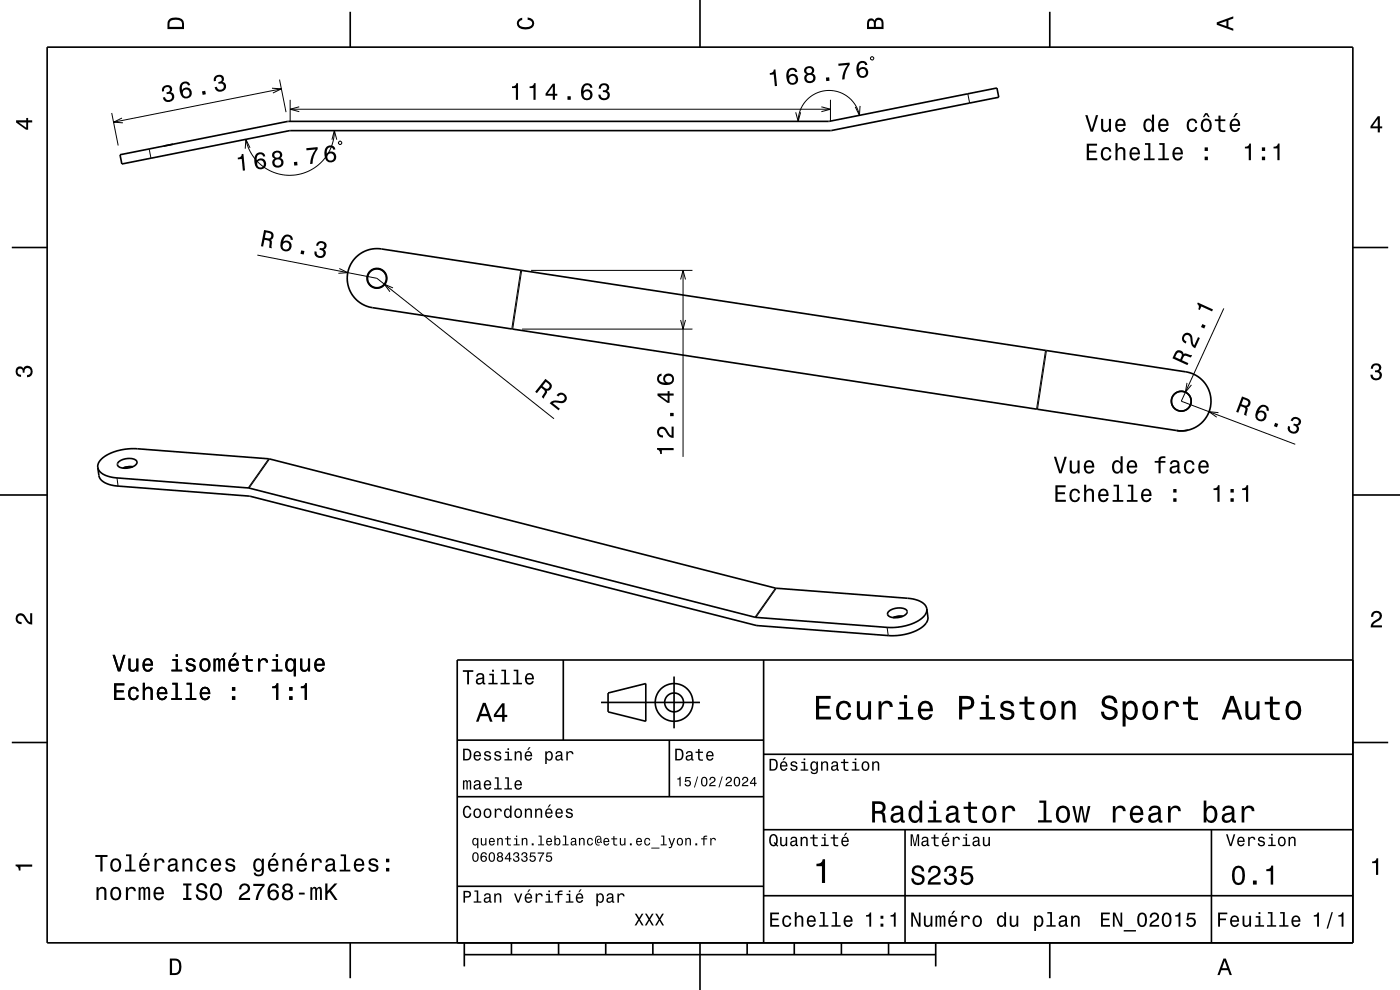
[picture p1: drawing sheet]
<svg xmlns="http://www.w3.org/2000/svg" width="297mm" height="210mm" viewBox="0 0 297 210" stroke-linecap="round" stroke-linejoin="round" font-family="sans-serif">
<g fill="none" stroke="#000" stroke-width=".21">
<path d="M57.7 18.7l2 .1-1.8 .9M59.3 16.9l1.4 6.9M59.7 18.8l-35.6 7.1M184.9 12l.4 .2-.1 .5-.5-.2zM205.3 19.9l.4 2M23.7 24l1.4 6.9M25.9 25l-1.8 .9 2 .2M31.6 31.6l.4 2M53 31.4l-.8-1.8-.2 2M61.6 21.2v4.5M61.6 23.2h114.6M63.5 22.7l-1.9 .5 1.9 .5"/>
<path d="M70.4 29.6l.5-1.9 .6 1.9M70.9 27.7a9.5 9.5 0 0 1-8.5 9.4 9.5 9.5 0 0 1-10.2-7.5M72 30l.5 .2-.2 .4-.5-.1zM168.8 23.8l.5 1.9 .5-1.9M174.2 22.7l2 .5-2 .5M176.2 21.2v4.5M182.3 24.5a6.6 6.6 0 0 0-7.1-5.3 6.6 6.6 0 0 0-5.9 6.5M182.5 22.5l-.2 2-.9-1.8M54.6 54.1l25.4 4.9 37.5 29.8M72 57l1.8 .8-2 .2M110.5 57.3l-1.9 12.5M110.7 57.4l-1.9 12.4"/>
<path d="M112.7 57.4h34.2M144.4 59.3l.5-1.9 .5 1.9M144.9 57.4v39.5M83.4 61.1l-1.9-.8 1.2 1.6M110.8 69.8h36.1M144.4 67.9l.5 1.9 .5-1.9M221.8 74.3l-1.9 12.5M222 74.4l-1.9 12.4M259.6 65.4l-9 19.7 24.2 9.1M57 97.3l-4.3 6.2M57.2 97.4l-4.4 6.1M251.8 81.2l-.3 2 1.3-1.5"/>
<path d="M258.5 87.5l-2-.2 1.6 1.2M24.8 101.4l.3 1.7M164.5 124.8l-4.3 6.1M164.7 124.8l-4.3 6.2M188.2 133.1l.2 1.7"/>
</g>
<g fill="none" stroke="#000" stroke-width=".35">
<path d="M10 10h277v190h-277zM74.3 2.5v7.5M148.5 0v10M222.7 2.5v7.5M25.5 32.8l35.7-7.1h114.6l35.7-7 .4 1.9-35.7 7.1h-114.6l-35.7 7.1zM36.7 30.6l-2 .4M2.5 52.5h7.5M75.4 54.6a6.3 6.3 0 0 1 5.5-1.8l170.7 26.1a6.3 6.3 0 0 1 5.2 7.2 6.3 6.3 0 0 1-7.1 5.2l-170.7-26a6.3 6.3 0 0 1-3.6-10.7zM287 52.5h7.5M20.7 99.1a3.3 3.3 0 0 1 2.6-2.9l2.4-.8 3-.2 28.5 2.2 107.3 27.4 28 2.1a4.4 4.4 0 0 1 4.1 2v.2M20.7 99.1l.3 1.8a3.5 3.5 0 0 0 3.4 2.1l28.7 2.3 107.3 27.4 28 2.1 2.7-.1a7.3 7.3 0 0 0 5.6-3l.2-.6-.3-2M20.7 99.1a3.5 3.5 0 0 0 3.4 2.2l28.7 2.2 107.4 27.4 28 2.2 2.9-.2a7 7 0 0 0 5.4-3l.1-.8"/>
<path d="M25.1 98a3.2 3.2 0 0 1 3.9-.2 1 1 0 0 1-1 1.3 2.72 2.72 0 0 1-3.1-.4zM26.1 99.3l1.1-.3h.9h-.9zM252 91.2l-1.1 .2-1.2-.1M0 105h10M287 105h10M119.5 140v17M162 140v60M188.5 129.7a3.2 3.2 0 0 1 3.9-.2l.1 .2a2.61 2.61 0 0 1-3.2 1.3 .77 .77 0 0 1-.9-.4 .77 .77 0 0 1 .1-.9zM191.4 130.8h-.9l-.9 .2M191.5 130.7h-.9l-1.1 .3M287 140h-190v60M2.5 157.5h7.5"/>
<path d="M97 157h65M127.5 149h21M129 147l8-2v8l-8-2zM142 157v12M143 143.5v11M287 157.5h7.5M97 169h65M162 176h125M162 160h125M192 176v24M257 176v24M97 188h65"/>
<path d="M162 190h125M74.3 200v7.5M98.5 202.5h100M98.5 200v5M108.5 200v2.5M118.5 200v2.5M128.5 200v2.5M138.5 200v2.5M148.5 200v10M158.5 200v2.5M168.5 200v2.5M178.5 200v2.5"/>
<path d="M188.5 200v2.5M198.5 200v5M222.7 200v7.5"/>
<circle cx="80" cy="59" r="2.1"/>
<circle cx="80" cy="59" r="2"/>
<circle cx="250.6" cy="85.1" r="2.1"/>
<circle cx="143" cy="149" r="2"/>
<circle cx="143" cy="149" r="4"/>
</g>
<g fill="#000">
<path d="M36 4a2.18 2.18 0 0 0-.5 2.2h3.5v-1.2a1.43 1.43 0 0 0-1.7-1.3zM36.3 4.4a2.15 2.15 0 0 1 2.2 .3l.1 1h-2.6v-1z" fill-rule="evenodd"/>
<path d="M109.9 4.2l.9-.4v.4a.7 .7 0 0 0-.7 .5 .7 .7 0 0 0 .3 .8 1.7 1.7 0 0 0 2.5-.5 .9 .9 0 0 0-1-.8v-.5a1.24 1.24 0 0 1 1.4 1.1 1.24 1.24 0 0 1-1 1.4 2.22 2.22 0 0 1-2.5-.7l-.2-.5z" fill-rule="evenodd"/>
<path d="M163.3 15.5v.4l.8-.1 .3 2.5 .4-.1-.3-3.5-.3 .1a.77 .77 0 0 1-.9 .7zM167.2 14.7l-.4 .9a1.75 1.75 0 0 0 1.5 2.4 1.15 1.15 0 0 0 .9-1.7 1.15 1.15 0 0 0-1.9-.2 1.02 1.02 0 0 1 .7-1.3 .58 .58 0 0 1 .7 .5l.4-.1a1.12 1.12 0 0 0-.8-.8 1.12 1.12 0 0 0-1.1 .3zM167.4 16.9a.75 .75 0 0 1 1.4 0 .75 .75 0 0 1-1.4 0zM170.8 14.4a.84 .84 0 0 0 .3 1.3 1.11 1.11 0 0 0-.3 1.6 1.11 1.11 0 0 0 1.6 .2 1.03 1.03 0 0 0 .6-1 1.03 1.03 0 0 0-.7-.9 .89 .89 0 0 0 .3-1.1 .89 .89 0 0 0-1-.5zM171.1 16.6a.71 .71 0 0 1 1.4 0 .71 .71 0 0 1-1.4 0zM171.1 15a.59 .59 0 0 1 1.1 0 .59 .59 0 0 1-1.1 0zM175.2 16.5l.1 .7 .7-.1-.1-.7zM177.8 13.5l.1 .5 1.9-.2a5.2 5.2 0 0 0-1.1 3.1l.5-.1a5.3 5.3 0 0 1 1.1-3.1l-.1-.4zM182.1 13.3l-.4 .9a1.76 1.76 0 0 0 1.4 2.3 1.15 1.15 0 0 0 1-1.6 1.15 1.15 0 0 0-1.9-.2 1.02 1.02 0 0 1 .7-1.4 .57 .57 0 0 1 .7 .5h.4a1.12 1.12 0 0 0-.8-.9 1.12 1.12 0 0 0-1.1 .4zM182.2 15.4a.75 .75 0 0 1 1.5 0 .75 .75 0 0 1-1.5 0z" fill-rule="evenodd"/>
<path d="M184.2 4.2l-.3 .7v1.3h3.5v-1.3a.98 .98 0 0 0-.7-1.1 .98 .98 0 0 0-1.2 .6 .84 .84 0 0 0-1.3-.2zM184.5 4.5a.54 .54 0 0 1 .6-.1 .54 .54 0 0 1 .3 .6v.7h-1zM185.9 4.4a.62 .62 0 0 1 .8-.1 .62 .62 0 0 1 .3 .6v.8h-1.2z" fill-rule="evenodd"/>
<path d="M258.1 4.7v.6l3.5 1.2v-.4l-1-.4v-1.4l1-.4v-.4zM258.6 5l1.6-.5v1z" fill-rule="evenodd"/>
<path d="M3.4 25.5v.5l2.1 1.5h.5v-1.5h.8v-.5h-.8v-.5h-.4v.5zM4 26h1.6v1.1z" fill-rule="evenodd"/>
<path d="M34.5 18.5l-.1 .9 .4-.1a.62 .62 0 0 1 .2-.8 .62 .62 0 0 1 .8 .1 .62 .62 0 0 1 0 .9l-.5 .1 .1 .4a.72 .72 0 0 1 1 .2 .72 .72 0 0 1-.3 1 .72 .72 0 0 1-1-.3l-.1-.3-.5 .1a1.18 1.18 0 0 0 1.8 .9 1.18 1.18 0 0 0 .2-2h-.3a.9 .9 0 0 0 .2-1.2 .9 .9 0 0 0-1.2-.3zM38.6 17.5a2.23 2.23 0 0 0 .6 3.4 1.16 1.16 0 0 0 1.4-.6 1.16 1.16 0 0 0-.5-1.5 1.16 1.16 0 0 0-1.5 .3 1.03 1.03 0 0 1 .6-1.4 .58 .58 0 0 1 .7 .4l.5-.1a1.1 1.1 0 0 0-1.8-.5zM38.7 19.8a.75 .75 0 0 1 1.5 0 .75 .75 0 0 1-1.5 0zM42.8 19.4l.2 .7 .7-.1-.2-.7zM45.5 16.3l-.1 .9h.4a.62 .62 0 0 1 .2-.9 .62 .62 0 0 1 .8 .1 .62 .62 0 0 1 0 .9l-.5 .1 .1 .4a.72 .72 0 0 1 1 .3 .72 .72 0 0 1-.3 .9 .72 .72 0 0 1-1-.3l-.1-.3-.5 .1a1.18 1.18 0 0 0 1.8 .9 1.18 1.18 0 0 0 .2-1.9l-.3-.1a.9 .9 0 0 0 .2-1.2 .9 .9 0 0 0-1.2-.3z" fill-rule="evenodd"/>
<path d="M50.4 33.4l.1 .4 .8-.1 .2 2.5h.5l-.4-3.6-.3 .1a.77 .77 0 0 1-.9 .7zM54.3 32.7l-.3 .8a1.76 1.76 0 0 0 1.4 2.4 1.15 1.15 0 0 0 1-1.7 1.15 1.15 0 0 0-2-.1 1.03 1.03 0 0 1 .7-1.4 .58 .58 0 0 1 .7 .5h.5a1.12 1.12 0 0 0-.8-.9 1.12 1.12 0 0 0-1.2 .4zM54.5 34.8a.75 .75 0 0 1 1.5 0 .75 .75 0 0 1-1.5 0zM57.9 32.3a.84 .84 0 0 0 .3 1.3 1.11 1.11 0 0 0-.2 1.6 1.11 1.11 0 0 0 1.6 .2 1.03 1.03 0 0 0 .6-.9 1.03 1.03 0 0 0-.7-1 .89 .89 0 0 0 .3-1.1 .89 .89 0 0 0-1.1-.4zM58.2 34.5a.75 .75 0 0 1 1.5 0 .75 .75 0 0 1-1.5 0zM58.2 32.9a.6 .6 0 0 1 1.2 0 .6 .6 0 0 1-1.2 0zM62.3 34.4l.1 .7h.7l-.1-.8zM65 31.4v.5l1.9-.2a5.2 5.2 0 0 0-1.1 3.1l.5-.1a5.2 5.2 0 0 1 1.1-3.1v-.4zM69.2 31.2a2.39 2.39 0 0 0 .5 3.2 1.16 1.16 0 0 0 1.5-.5 1.16 1.16 0 0 0-.3-1.5 1.16 1.16 0 0 0-1.6 .2 1.03 1.03 0 0 1 .7-1.3 .58 .58 0 0 1 .7 .4h.5a1.12 1.12 0 0 0-.9-.9 1.12 1.12 0 0 0-1.1 .4zM69.4 33.3a.75 .75 0 0 1 1.5 0 .75 .75 0 0 1-1.5 0z" fill-rule="evenodd"/>
<path d="M108.6 18.3v.4h.8v2.5h.5v-3.6h-.3a.78 .78 0 0 1-1 .7zM112.4 18.3v.4h.8v2.5h.4v-3.6h-.3a.77 .77 0 0 1-.9 .7zM117.3 17.7l-1.6 2.2v.4h1.6v.9h.4v-.9h.5v-.4h-.5v-2.2zM117.3 18.3v1.6h-1.1zM120.4 20.4v.8h.7v-.8zM123.8 17.9a2.39 2.39 0 0 0 .2 3.3 1.16 1.16 0 0 0 1.5-.4 1.16 1.16 0 0 0-.2-1.5 1.16 1.16 0 0 0-1.5 0 1.02 1.02 0 0 1 .8-1.2 .58 .58 0 0 1 .6 .5h.5a1.12 1.12 0 0 0-.7-.9 1.12 1.12 0 0 0-1.2 .2zM123.7 20.1a.75 .75 0 0 1 1.5 0 .75 .75 0 0 1-1.5 0zM127.3 17.9l-.3 .9h.5a.62 .62 0 0 1 .3-.8 .62 .62 0 0 1 .8 .3 .62 .62 0 0 1-.2 .8h-.5v.4a.72 .72 0 0 1 .9 .5 .72 .72 0 0 1-.4 .9 .72 .72 0 0 1-.9-.5l-.1-.3h-.5a1.18 1.18 0 0 0 1.5 1.2 1.18 1.18 0 0 0 .6-1.9l-.2-.1a.91 .91 0 0 0 .4-1.1 .91 .91 0 0 0-1.1-.6z" fill-rule="evenodd"/>
<path d="M230.6 30.5v3.5h2.2v-.4h-1.8v-1.2h1.6v-.4h-1.6v-1.1h1.7v-.4zM233.8 31.6a1.53 1.53 0 0 0 .9 2.5 1.06 1.06 0 0 0 1.1-1.1h-.5a.67 .67 0 0 1-.6 .7 .67 .67 0 0 1-.7-.6 1.11 1.11 0 0 1 .7-1.5 .6 .6 0 0 1 .6 .6h.5a1.09 1.09 0 0 0-.8-1 1.09 1.09 0 0 0-1.2 .4zM236.6 30.4v3.6h.5v-1.6a.63 .63 0 0 1 .4-.8 .63 .63 0 0 1 .8 .4v2h.4v-1.8a.88 .88 0 0 0-.6-1 .88 .88 0 0 0-1 .5v-1.3zM239.9 31.6a1.54 1.54 0 0 0 .8 2.5 1.06 1.06 0 0 0 1.1-.9h-.4l-.3 .4-.3 .1a.76 .76 0 0 1-.7-.9h1.7a1.17 1.17 0 0 0-.5-1.4 1.17 1.17 0 0 0-1.4 .2zM240.3 31.8a.66 .66 0 0 1 .8-.2 .66 .66 0 0 1 .3 .8h-1.3zM242.9 30.4v.3h.7v2.9h-.9v.4h2.2v-.4h-.9v-3.2zM245.9 30.4v.3h.7v2.9h-.9v.4h2.3v-.4h-.9v-3.2zM249 31.6a1.54 1.54 0 0 0 .8 2.5 1.06 1.06 0 0 0 1.1-.9h-.4l-.3 .4-.3 .1a.76 .76 0 0 1-.7-.9h1.7a1.17 1.17 0 0 0-.4-1.4 1.17 1.17 0 0 0-1.5 .2zM249.4 31.8a.66 .66 0 0 1 .8-.2 .66 .66 0 0 1 .3 .8h-1.3zM255.6 33.2v.8h.6v-.8zM255.6 31.3v.7h.6v-.7z" fill-rule="evenodd"/>
<path d="M230.2 24.4l1.2 3.5h.5l1.1-3.5h-.5l-.9 3-.9-3zM233.6 25.2v1.8a.89 .89 0 0 0 .6 1 .89 .89 0 0 0 1.1-.5v.4h.4v-2.7h-.5v1.6a.65 .65 0 0 1-.3 .8 .65 .65 0 0 1-.8-.3l-.1-2.1zM236.9 25.5a1.54 1.54 0 0 0 .8 2.5 1.07 1.07 0 0 0 1.1-.8h-.5l-.2 .3-.4 .1a.76 .76 0 0 1-.7-.9h1.8a1.16 1.16 0 0 0-.5-1.4 1.16 1.16 0 0 0-1.4 .2zM237.2 25.7a.66 .66 0 0 1 .8-.1 .66 .66 0 0 1 .3 .7h-1.3zM242.8 25.5a1.57 1.57 0 0 0 .8 2.5l.4-.1 .4-.4v.4h.4v-3.6h-.4v1.3a.89 .89 0 0 0-1.6-.1zM243.2 25.8a.62 .62 0 0 1 .7-.2 .62 .62 0 0 1 .4 .5 1.12 1.12 0 0 1-.6 1.5 1.19 1.19 0 0 1-.5-1.8zM246 25.5a1.55 1.55 0 0 0 .8 2.5 1.07 1.07 0 0 0 1.1-.8h-.5l-.2 .3-.4 .1a.76 .76 0 0 1-.7-.9h1.8a1.17 1.17 0 0 0-.5-1.4 1.17 1.17 0 0 0-1.4 .2zM246.3 25.7a.66 .66 0 0 1 .8-.1 .66 .66 0 0 1 .4 .7h-1.4zM252 25.5a1.53 1.53 0 0 0 .9 2.5 1.07 1.07 0 0 0 1.1-1h-.4a.67 .67 0 0 1-.7 .6 .67 .67 0 0 1-.7-.6 1.11 1.11 0 0 1 .7-1.5 .59 .59 0 0 1 .6 .6h.5a1.09 1.09 0 0 0-.8-.9 1.09 1.09 0 0 0-1.2 .3zM255.7 24l-.5 .9h.3l.4-.6 .4 .6h.3l-.5-.9zM255 25.5a1.53 1.53 0 0 0 .9 2.5 1.48 1.48 0 0 0 1.2-1.4 1.48 1.48 0 0 0-1.2-1.5l-.5 .1zM255.4 25.8a.67 .67 0 0 1 .7-.3 .67 .67 0 0 1 .5 .6 1.11 1.11 0 0 1-.7 1.5 1.17 1.17 0 0 1-.5-1.8zM258.5 24.5v.8h-.8v.4h.8v1.8a1.05 1.05 0 0 0 1.4 .5v-.4a.68 .68 0 0 1-1-.3v-1.6h1v-.4h-1v-.8zM262.1 24l-.5 .9h.3l.7-.9zM261.2 25.5a1.55 1.55 0 0 0 .8 2.5 1.07 1.07 0 0 0 1-.8h-.4l-.2 .3-.4 .1a.76 .76 0 0 1-.7-.9h1.8a1.17 1.17 0 0 0-.5-1.4 1.17 1.17 0 0 0-1.4 .2zM261.5 25.7a.66 .66 0 0 1 .8-.1 .66 .66 0 0 1 .3 .7h-1.3z" fill-rule="evenodd"/>
<path d="M264.1 31.1v.4h.8v2.5h.5v-3.5h-.4a.77 .77 0 0 1-.9 .6zM267.7 33.2v.8h.7v-.8zM267.7 31.3v.7h.7v-.7zM270.2 31.1v.4h.8v2.5h.4v-3.5h-.3a.78 .78 0 0 1-.9 .6z" fill-rule="evenodd"/>
<path d="M292.3 24.7l-1.6 2.1v.4h1.6v.9h.4v-.9h.5v-.4h-.5v-2.1zM292.3 25.2v1.6h-1.1z" fill-rule="evenodd"/>
<path d="M56 48.8l-.6 3.4 .4 .1 .3-1.4a.85 .85 0 0 1 1.1 .7l-.1 1 .6 .1v-1.5l-.3-.3a.97 .97 0 0 0 .6-1.1 .97 .97 0 0 0-.8-.8zM56.4 49.3a1.08 1.08 0 0 1 1.2 .5 .6 .6 0 0 1-.2 .7 .6 .6 0 0 1-.7 0l-.5-.1z" fill-rule="evenodd"/>
<path d="M60.1 50.1l-.3 .5a1.76 1.76 0 0 0 .7 2.7 1.15 1.15 0 0 0 1.4-1.3 1.15 1.15 0 0 0-1.8-.7 1.02 1.02 0 0 1 1-1.1 .58 .58 0 0 1 .5 .6l.5 .1a1.14 1.14 0 0 0-.7-1.1 1.14 1.14 0 0 0-1.3 .3zM59.9 52.2a.75 .75 0 0 1 1.5 0 .75 .75 0 0 1-1.5 0zM63.9 53.1l-.1 .8 .6 .1 .2-.8zM67.5 51.3l-.5 .8 .5 .1a.62 .62 0 0 1 .5-.7 .62 .62 0 0 1 .7 .4 .62 .62 0 0 1-.4 .8l-.5-.1v.4a.72 .72 0 0 1 .8 .6 .72 .72 0 0 1-.6 .8 .72 .72 0 0 1-.8-.7v-.3l-.5-.1a1.18 1.18 0 0 0 1.3 1.5 1.18 1.18 0 0 0 .9-1.7l-.2-.2a.9 .9 0 0 0 .6-1 .9 .9 0 0 0-1-.7z" fill-rule="evenodd"/>
<path d="M249.5 74.5l-.8 1.5 3.2 1.5 .2-.5-1.3-.6a.84 .84 0 0 1 1-.9l.9 .3 .2-.5-1.5-.3-.3 .1v-.2a1.01 1.01 0 0 0-1.6-.4zM249.7 75a.59 .59 0 0 1 .8-.1 .59 .59 0 0 1 .1 .8l-.2 .5-1.1-.4z" fill-rule="evenodd"/>
<path d="M251.1 70.9a1.16 1.16 0 0 0 .4 2l.2-.4a.7 .7 0 0 1-.5-.9 .7 .7 0 0 1 .8-.5 .7 .7 0 0 1 .6 .8 1.81 1.81 0 0 0 .9 2l1-2.2-.3-.2-.8 1.7a2.2 2.2 0 0 1-.5-1.8 1.07 1.07 0 0 0-1.8-.5zM255.1 68.7l-.3 .7 .7 .3 .3-.6zM254.1 64.2l-.1 .3a.77 .77 0 0 1 .2 1.1l.3 .2 .4-.8 2.2 1.1 .2-.5z" fill-rule="evenodd"/>
<path d="M291.1 77.4a1.08 1.08 0 0 1 1.4-.2 1.08 1.08 0 0 1 .4 1.2l-.3 .3a1.06 1.06 0 0 1 .5 1.3 1.06 1.06 0 0 1-1.2 .7 1.1 1.1 0 0 1-1.2-1.2h.5a.71 .71 0 0 0 1 .8 .71 .71 0 0 0 .1-1.3h-.6v-.4a.61 .61 0 0 0 .8-.3 .61 .61 0 0 0-.2-.8 .61 .61 0 0 0-.9 .2l-.1 .5h-.5z" fill-rule="evenodd"/>
<path d="M3.6 78a.86 .86 0 0 1 1.4 .2 1.06 1.06 0 0 1 1.2-.6 1.06 1.06 0 0 1 .7 1.2 1.1 1.1 0 0 1-1.2 1.2v-.4a.71 .71 0 0 0 .8-1 .71 .71 0 0 0-1.3-.1v.6h-.4a.61 .61 0 0 0-.3-.8 .61 .61 0 0 0-.8 .2 .61 .61 0 0 0 .2 .8l.6 .2v.4a1.15 1.15 0 0 1-1.2-.6 1.15 1.15 0 0 1 .3-1.3z" fill-rule="evenodd"/>
<path d="M115.7 80.4l-2.2 2.7 .4 .3 .9-1.2a1.07 1.07 0 0 1 .8 1l-.7 1 .5 .4 .7-1.4-.1-.3a.97 .97 0 0 0 1-.7 .97 .97 0 0 0-.4-1.1zM115.8 81a1.08 1.08 0 0 1 .8 1 .6 .6 0 0 1-.5 .5 .6 .6 0 0 1-.6-.3l-.4-.3z" fill-rule="evenodd"/>
<path d="M118.1 83.8a1.18 1.18 0 0 1 1.7-.3 1.18 1.18 0 0 1 .3 1.6 1.18 1.18 0 0 1-1.7 .3h-.6l-.5 .1 1.5 1.2-.3 .3-1.9-1.5a1.8 1.8 0 0 1 2.2-.4 .71 .71 0 0 0 .9-.4 .71 .71 0 0 0-.3-.9 .71 .71 0 0 0-1 .3z" fill-rule="evenodd"/>
<path d="M139.4 95v.4a.78 .78 0 0 1 .7 .9h.3v-.8h2.5v-.5zM139.7 90.8a1.2 1.2 0 0 0-.2 1.4 1.2 1.2 0 0 0 1.2 .6v-.4a.71 .71 0 0 1-.9-.6 .71 .71 0 0 1 .5-.8 .71 .71 0 0 1 .9 .5 1.8 1.8 0 0 0 1.7 1.4v-2.4h-.4v1.9a2.2 2.2 0 0 1-1.2-1.5 1.11 1.11 0 0 0-1.6-.1zM142.2 87.6v.7h.7v-.7zM139.5 83.5v.4l2.1 1.6h.4v-1.6h.9v-.4h-.9v-.5h-.4v.5zM140.1 83.9h1.5v1.1zM139.6 79.6a1.33 1.33 0 0 0 0 1.4 1.33 1.33 0 0 0 1.3 .7 1.63 1.63 0 0 0 2.1-1.3 1.15 1.15 0 0 0-1.6-1.1 1.15 1.15 0 0 0-.3 1.9 1.02 1.02 0 0 1-1.3-.9 .58 .58 0 0 1 .5-.6v-.5zM141.1 80.5a.75 .75 0 0 1 1.5 0 .75 .75 0 0 1-1.5 0z" fill-rule="evenodd"/>
<path d="M223.6 96.9l1.1 3.5h.5l1.1-3.5h-.5l-.8 3-.9-3zM226.9 97.7v1.8a.89 .89 0 0 0 .6 1 .89 .89 0 0 0 1.1-.5v.4h.4v-2.7h-.4v1.6a.64 .64 0 0 1-.4 .7 .64 .64 0 0 1-.8-.3v-2zM230.2 98a1.54 1.54 0 0 0 .8 2.5 1.05 1.05 0 0 0 1.1-.9h-.4l-.3 .4-.3 .1a.76 .76 0 0 1-.7-.9h1.7a1.16 1.16 0 0 0-.4-1.4 1.16 1.16 0 0 0-1.5 .2zM230.6 98.2a.66 .66 0 0 1 .8-.1 .66 .66 0 0 1 .3 .7h-1.3zM236.2 98a1.58 1.58 0 0 0 .7 2.5l.5-.1 .3-.4v.4h.5v-3.6h-.5v1.3a.89 .89 0 0 0-1.5-.1zM236.5 98.3a.62 .62 0 0 1 .7-.3 .62 .62 0 0 1 .5 .6 1.12 1.12 0 0 1-.7 1.5 1.19 1.19 0 0 1-.5-1.8zM239.3 98a1.54 1.54 0 0 0 .8 2.5 1.06 1.06 0 0 0 1.1-.9h-.4l-.3 .4-.3 .1a.76 .76 0 0 1-.7-.9h1.8a1.16 1.16 0 0 0-.5-1.4 1.16 1.16 0 0 0-1.5 .2zM239.7 98.2a.66 .66 0 0 1 .8-.1 .66 .66 0 0 1 .3 .7h-1.3zM245 97.8v.4h.8v2.2h.4v-2.2h1v-.4h-1l.1-.4 .3-.2h.6v-.4a1.04 1.04 0 0 0-1.4 .7v.3zM248.5 97.8l-.3 .7h.4a.55 .55 0 0 1 .7-.6 .55 .55 0 0 1 .4 .8l-.2 .1a1 1 0 0 0-1.1 .2 1 1 0 0 0-.2 1 .93 .93 0 0 0 1.6 0l.1 .4h.6v-.3l-.3-.1v-1.6a1.02 1.02 0 0 0-.7-.8 1.02 1.02 0 0 0-1 .2zM248.7 99.3l1.1-.3a.77 .77 0 0 1-.2 .9 .77 .77 0 0 1-.9 .1l-.1-.4zM251.5 98a1.52 1.52 0 0 0 .8 2.5 1.05 1.05 0 0 0 1.1-1.1h-.4a.67 .67 0 0 1-.7 .7 .67 .67 0 0 1-.6-.6 1.12 1.12 0 0 1 .6-1.5 .6 .6 0 0 1 .7 .6h.4a1.09 1.09 0 0 0-.8-1 1.09 1.09 0 0 0-1.1 .4zM254.5 98a1.54 1.54 0 0 0 .8 2.5 1.05 1.05 0 0 0 1.1-.9h-.4l-.3 .4-.3 .1a.76 .76 0 0 1-.7-.9h1.7a1.16 1.16 0 0 0-.5-1.4 1.16 1.16 0 0 0-1.4 .2zM254.9 98.2a.66 .66 0 0 1 .7-.1 .66 .66 0 0 1 .4 .7h-1.3z" fill-rule="evenodd"/>
<path d="M263.5 84.1l-1.3 3.3 .5 .1 .5-1.3a1.08 1.08 0 0 1 1 .6l-.3 1.2 .5 .2 .3-1.5-.2-.3a.97 .97 0 0 0 .8-.9 .97 .97 0 0 0-.7-1zM263.8 84.7a1.08 1.08 0 0 1 1 .7 .6 .6 0 0 1-.3 .6 .6 .6 0 0 1-.6-.1l-.5-.2z" fill-rule="evenodd"/>
<path d="M267.1 86.3l-.2 .2a1.76 1.76 0 0 0 .2 2.8 1.15 1.15 0 0 0 1.6-1.1 1.15 1.15 0 0 0-1.6-1 1.03 1.03 0 0 1 1.2-.9 .58 .58 0 0 1 .4 .8l.4 .1a1.15 1.15 0 0 0-.6-1.2 1.15 1.15 0 0 0-1.4 .3zM266.7 88.2a.75 .75 0 0 1 1.5 0 .75 .75 0 0 1-1.5 0zM270.5 89.7l-.3 .7 .7 .2 .3-.7zM274 88.8l-.2 .4 .4 .2a.62 .62 0 0 1 .6-.6 .62 .62 0 0 1 .6 .5 .62 .62 0 0 1-.4 .7l-.5-.2-.1 .4a.72 .72 0 0 1 .7 .8 .72 .72 0 0 1-.8 .6 .72 .72 0 0 1-.7-.7l.1-.4-.4-.1a1.18 1.18 0 0 0 1 1.6 1.18 1.18 0 0 0 1.2-1.5l-.2-.2a.97 .97 0 0 0 .7-1.2 .97 .97 0 0 0-1.2-.7z" fill-rule="evenodd"/>
<path d="M223.9 102.9v3.5h2.2v-.4h-1.7v-1.2h1.5v-.4h-1.5v-1h1.7v-.5zM227.2 104a1.53 1.53 0 0 0 .8 2.5 1.05 1.05 0 0 0 1.1-1h-.4a.67 .67 0 0 1-.6 .6 .67 .67 0 0 1-.7-.6 1.12 1.12 0 0 1 .6-1.5 .6 .6 0 0 1 .7 .6h.4a1.09 1.09 0 0 0-.8-.9 1.09 1.09 0 0 0-1.1 .3zM230 102.8v3.6h.4v-1.5a.63 .63 0 0 1 .4-.8 .63 .63 0 0 1 .8 .4v1.9h.5v-1.7a.88 .88 0 0 0-.6-1 .88 .88 0 0 0-1.1 .4v-1.3zM233.2 104a1.54 1.54 0 0 0 .8 2.5 1.06 1.06 0 0 0 1.1-.8h-.4l-.2 .3-.4 .1a.76 .76 0 0 1-.7-.9h1.8a1.17 1.17 0 0 0-.5-1.4 1.17 1.17 0 0 0-1.5 .2zM233.6 104.2a.66 .66 0 0 1 .8-.1 .66 .66 0 0 1 .3 .7h-1.3zM236.2 102.8v.4h.7v2.9h-.9v.3h2.3v-.3h-.9v-3.3zM239.3 102.8v.4h.7v2.9h-.9v.3h2.2v-.3h-.9v-3.3zM242.4 104a1.54 1.54 0 0 0 .8 2.5 1.06 1.06 0 0 0 1-.8h-.4l-.2 .3-.4 .1a.76 .76 0 0 1-.7-.9h1.8a1.17 1.17 0 0 0-.5-1.3 1.17 1.17 0 0 0-1.4 .1zM242.7 104.2a.66 .66 0 0 1 .8-.1 .66 .66 0 0 1 .3 .7h-1.3zM248.9 105.7v.7h.7v-.7zM248.9 103.7v.8h.7v-.8z" fill-rule="evenodd"/>
<path d="M257.4 103.6v.4h.9v2.4h.4v-3.5h-.3a.77 .77 0 0 1-1 .7zM261 105.7v.7h.7v-.7zM261 103.7v.8h.7v-.8zM263.5 103.6v.4h.8v2.4h.5v-3.5h-.4a.77 .77 0 0 1-.9 .7z" fill-rule="evenodd"/>
<path d="M3.6 130.4a1.22 1.22 0 0 1 2 .7l.4 .6 .4 .3v-1.9h.4v2.4a1.8 1.8 0 0 1-1.7-1.4 .71 .71 0 0 0-.9-.5 .71 .71 0 0 0-.5 .8 .71 .71 0 0 0 .9 .5v.5a1.18 1.18 0 0 1-1.2-.7 1.18 1.18 0 0 1 .2-1.3z" fill-rule="evenodd"/>
<path d="M23.9 138.9l1.1 3.5h.5l1.1-3.5h-.5l-.8 3-.9-3zM27.2 139.7v1.8a.89 .89 0 0 0 .7 1 .89 .89 0 0 0 1-.5v.4h.4v-2.7h-.4v1.6a.65 .65 0 0 1-.4 .7 .65 .65 0 0 1-.8-.3v-2zM30.5 140a1.55 1.55 0 0 0 .8 2.5 1.07 1.07 0 0 0 1.1-.9h-.4l-.2 .4-.4 .1a.76 .76 0 0 1-.7-.9h1.8a1.17 1.17 0 0 0-.5-1.4 1.17 1.17 0 0 0-1.5 .2zM30.9 140.2a.66 .66 0 0 1 .8-.1 .66 .66 0 0 1 .3 .7h-1.3zM36.6 139.8v.4h.7v1.8h-.9v.4h2.2v-.4h-.9v-2.2zM37.3 138.8v.5h.4v-.5zM39.7 139.8a.75 .75 0 0 0-.2 .9 .75 .75 0 0 0 .7 .5l.9 .3a.63 .63 0 0 1-.6 .7 .63 .63 0 0 1-.7-.6h-.4a1.07 1.07 0 0 0 1.2 .9 1.07 1.07 0 0 0 .9-1.2l-.4-.4-1.1-.3a.54 .54 0 0 1 .4-.7 .54 .54 0 0 1 .6 .5h.5a1.03 1.03 0 0 0-.7-.8 1.03 1.03 0 0 0-1.1 .2zM42.6 140a1.53 1.53 0 0 0 .9 2.5 1.48 1.48 0 0 0 1.2-1.4 1.48 1.48 0 0 0-1.2-1.5l-.5 .1zM43 140.3a.67 .67 0 0 1 .7-.3 .67 .67 0 0 1 .5 .6 1.11 1.11 0 0 1-.7 1.5 1.17 1.17 0 0 1-.5-1.8zM45.3 139.7v2.7h.4v-1.8l.2-.6h.3l.1 .3v2.1h.4v-2.1l.4-.3 .2 .1v.4v1.9h.4v-1.9a.69 .69 0 0 0-.5-.9l-.5 .4-.2-.3-.3-.1-.5 .4v-.3zM49.7 138.5l-.5 .8h.3l.7-.8zM48.7 140a1.54 1.54 0 0 0 .8 2.5 1.07 1.07 0 0 0 1.1-.9h-.4l-.2 .4-.4 .1a.76 .76 0 0 1-.7-.9h1.8a1.17 1.17 0 0 0-.5-1.4 1.17 1.17 0 0 0-1.5 .2zM49.1 140.2a.66 .66 0 0 1 .8-.1 .66 .66 0 0 1 .3 .7h-1.3zM52.1 139v.8h-.7v.4h.7l.1 1.8a1.05 1.05 0 0 0 1.4 .5v-.4a.68 .68 0 0 1-1-.3v-1.6h1v-.4h-1v-.8zM54.8 139.7v2.7h.4v-1.5a.66 .66 0 0 1 .4-.8 .66 .66 0 0 1 .8 .2v.2h.5a.89 .89 0 0 0-.7-.9 .89 .89 0 0 0-1 .6v-.5zM57.8 139.8v.4h.7v1.8h-.9v.4h2.3v-.4h-.9v-2.2zM58.5 138.8v.5h.5v-.5zM60.8 140a1.58 1.58 0 0 0 .7 2.5l.5-.1 .3-.4v1.5h.5v-3.8h-.5v.4l-.1-.2a.88 .88 0 0 0-1.4 .1zM61.1 140.3a.62 .62 0 0 1 .7-.3 .62 .62 0 0 1 .5 .6 1.12 1.12 0 0 1-.7 1.5 1.19 1.19 0 0 1-.5-1.8zM63.7 139.7v1.8a.89 .89 0 0 0 .6 1 .89 .89 0 0 0 1.1-.5v.4h.4v-2.7h-.5v1.6a.64 .64 0 0 1-.3 .7 .64 .64 0 0 1-.9-.3v-2zM67 140a1.54 1.54 0 0 0 .8 2.5 1.06 1.06 0 0 0 1-.9h-.4l-.2 .4-.4 .1a.76 .76 0 0 1-.7-.9h1.8a1.16 1.16 0 0 0-.5-1.4 1.16 1.16 0 0 0-1.4 .2zM67.3 140.2a.66 .66 0 0 1 .8-.1 .66 .66 0 0 1 .3 .7h-1.3z" fill-rule="evenodd"/>
<path d="M23.9 138.9l1.1 3.5h.5l1.1-3.5h-.5l-.8 3-.9-3zM27.2 139.7v1.8a.89 .89 0 0 0 .7 1 .89 .89 0 0 0 1-.5v.4h.4v-2.7h-.4v1.6a.65 .65 0 0 1-.4 .7 .65 .65 0 0 1-.8-.3v-2zM30.5 140a1.55 1.55 0 0 0 .8 2.5 1.07 1.07 0 0 0 1.1-.9h-.4l-.2 .4-.4 .1a.76 .76 0 0 1-.7-.9h1.8a1.17 1.17 0 0 0-.5-1.4 1.17 1.17 0 0 0-1.5 .2zM30.9 140.2a.66 .66 0 0 1 .8-.1 .66 .66 0 0 1 .3 .7h-1.3zM36.6 139.8v.4h.7v1.8h-.9v.4h2.2v-.4h-.9v-2.2zM37.3 138.8v.5h.4v-.5zM39.7 139.8a.75 .75 0 0 0-.2 .9 .75 .75 0 0 0 .7 .5l.9 .3a.63 .63 0 0 1-.6 .7 .63 .63 0 0 1-.7-.6h-.4a1.07 1.07 0 0 0 1.2 .9 1.07 1.07 0 0 0 .9-1.2l-.4-.4-1.1-.3a.54 .54 0 0 1 .4-.7 .54 .54 0 0 1 .6 .5h.5a1.03 1.03 0 0 0-.7-.8 1.03 1.03 0 0 0-1.1 .2zM42.6 140a1.53 1.53 0 0 0 .9 2.5 1.48 1.48 0 0 0 1.2-1.4 1.48 1.48 0 0 0-1.2-1.5l-.5 .1zM43 140.3a.67 .67 0 0 1 .7-.3 .67 .67 0 0 1 .5 .6 1.11 1.11 0 0 1-.7 1.5 1.17 1.17 0 0 1-.5-1.8zM45.3 139.7v2.7h.4v-1.8l.2-.6h.3l.1 .3v2.1h.4v-2.1l.4-.3 .2 .1v.4v1.9h.4v-1.9a.69 .69 0 0 0-.5-.9l-.5 .4-.2-.3-.3-.1-.5 .4v-.3zM49.7 138.5l-.5 .8h.3l.7-.8zM48.7 140a1.54 1.54 0 0 0 .8 2.5 1.07 1.07 0 0 0 1.1-.9h-.4l-.2 .4-.4 .1a.76 .76 0 0 1-.7-.9h1.8a1.17 1.17 0 0 0-.5-1.4 1.17 1.17 0 0 0-1.5 .2zM49.1 140.2a.66 .66 0 0 1 .8-.1 .66 .66 0 0 1 .3 .7h-1.3zM52.1 139v.8h-.7v.4h.7l.1 1.8a1.05 1.05 0 0 0 1.4 .5v-.4a.68 .68 0 0 1-1-.3v-1.6h1v-.4h-1v-.8zM54.8 139.7v2.7h.4v-1.5a.66 .66 0 0 1 .4-.8 .66 .66 0 0 1 .8 .2v.2h.5a.89 .89 0 0 0-.7-.9 .89 .89 0 0 0-1 .6v-.5zM57.8 139.8v.4h.7v1.8h-.9v.4h2.3v-.4h-.9v-2.2zM58.5 138.8v.5h.5v-.5zM60.8 140a1.58 1.58 0 0 0 .7 2.5l.5-.1 .3-.4v1.5h.5v-3.8h-.5v.4l-.1-.2a.88 .88 0 0 0-1.4 .1zM61.1 140.3a.62 .62 0 0 1 .7-.3 .62 .62 0 0 1 .5 .6 1.12 1.12 0 0 1-.7 1.5 1.19 1.19 0 0 1-.5-1.8zM63.7 139.7v1.8a.89 .89 0 0 0 .6 1 .89 .89 0 0 0 1.1-.5v.4h.4v-2.7h-.5v1.6a.64 .64 0 0 1-.3 .7 .64 .64 0 0 1-.9-.3v-2zM67 140a1.54 1.54 0 0 0 .8 2.5 1.06 1.06 0 0 0 1-.9h-.4l-.2 .4-.4 .1a.76 .76 0 0 1-.7-.9h1.8a1.16 1.16 0 0 0-.5-1.4 1.16 1.16 0 0 0-1.4 .2zM67.3 140.2a.66 .66 0 0 1 .8-.1 .66 .66 0 0 1 .3 .7h-1.3z" fill-rule="evenodd"/>
<path d="M291.2 129.9a1.18 1.18 0 0 1 1.9 .3 1.18 1.18 0 0 1-1 1.7l-.5 .3-.3 .5h1.9v.4h-2.4a1.8 1.8 0 0 1 1.4-1.8 .71 .71 0 0 0 .5-.8 .71 .71 0 0 0-.9-.5 .71 .71 0 0 0-.5 .8h-.4z" fill-rule="evenodd"/>
<path d="M24.2 145v3.5h2.2v-.5h-1.7v-1.1h1.5v-.5h-1.5v-1h1.7v-.4zM27.5 146a1.53 1.53 0 0 0 .8 2.6 1.07 1.07 0 0 0 1.1-1.1h-.4a.67 .67 0 0 1-.6 .7 .67 .67 0 0 1-.7-.6 1.11 1.11 0 0 1 .6-1.6 .59 .59 0 0 1 .7 .6h.4a1.09 1.09 0 0 0-.7-.9 1.09 1.09 0 0 0-1.2 .3zM30.3 144.8v3.7h.4v-1.6a.63 .63 0 0 1 .6-.9 .63 .63 0 0 1 .7 .8v1.7h.4v-1.8a.88 .88 0 0 0-.6-1 .88 .88 0 0 0-1.1 .4v-1.3zM33.6 146a1.54 1.54 0 0 0 .8 2.6 1.07 1.07 0 0 0 1.1-.9h-.5l-.2 .3-.4 .2a.76 .76 0 0 1-.7-1h1.8a1.17 1.17 0 0 0-.5-1.3 1.17 1.17 0 0 0-1.4 .1zM33.9 146.3a.66 .66 0 0 1 .8-.2 .66 .66 0 0 1 .3 .8h-1.3zM36.6 144.8v.4h.6v2.9h-.9v.4h2.3v-.4h-.9v-3.3zM39.6 144.8v.4h.7v2.9h-.9v.4h2.2v-.4h-.9v-3.3zM42.7 146a1.54 1.54 0 0 0 .8 2.6 1.07 1.07 0 0 0 1.1-.9h-.5l-.2 .3-.4 .2a.76 .76 0 0 1-.7-1h1.8a1.16 1.16 0 0 0-.5-1.3 1.16 1.16 0 0 0-1.4 .1zM43 146.3a.66 .66 0 0 1 .8-.2 .66 .66 0 0 1 .3 .8h-1.3zM49.2 147.7v.8h.7v-.8zM49.2 145.8v.7h.7v-.7z" fill-rule="evenodd"/>
<path d="M24.2 145v3.5h2.2v-.5h-1.7v-1.1h1.5v-.5h-1.5v-1h1.7v-.4zM27.5 146a1.53 1.53 0 0 0 .8 2.6 1.07 1.07 0 0 0 1.1-1.1h-.4a.67 .67 0 0 1-.6 .7 .67 .67 0 0 1-.7-.6 1.11 1.11 0 0 1 .6-1.6 .59 .59 0 0 1 .7 .6h.4a1.09 1.09 0 0 0-.7-.9 1.09 1.09 0 0 0-1.2 .3zM30.3 144.8v3.7h.4v-1.6a.63 .63 0 0 1 .6-.9 .63 .63 0 0 1 .7 .8v1.7h.4v-1.8a.88 .88 0 0 0-.6-1 .88 .88 0 0 0-1.1 .4v-1.3zM33.6 146a1.54 1.54 0 0 0 .8 2.6 1.07 1.07 0 0 0 1.1-.9h-.5l-.2 .3-.4 .2a.76 .76 0 0 1-.7-1h1.8a1.17 1.17 0 0 0-.5-1.3 1.17 1.17 0 0 0-1.4 .1zM33.9 146.3a.66 .66 0 0 1 .8-.2 .66 .66 0 0 1 .3 .8h-1.3zM36.6 144.8v.4h.6v2.9h-.9v.4h2.3v-.4h-.9v-3.3zM39.6 144.8v.4h.7v2.9h-.9v.4h2.2v-.4h-.9v-3.3zM42.7 146a1.54 1.54 0 0 0 .8 2.6 1.07 1.07 0 0 0 1.1-.9h-.5l-.2 .3-.4 .2a.76 .76 0 0 1-.7-1h1.8a1.16 1.16 0 0 0-.5-1.3 1.16 1.16 0 0 0-1.4 .1zM43 146.3a.66 .66 0 0 1 .8-.2 .66 .66 0 0 1 .3 .8h-1.3zM49.2 147.7v.8h.7v-.8zM49.2 145.8v.7h.7v-.7z" fill-rule="evenodd"/>
<path d="M57.8 145.6v.4h.8v2.5h.4v-3.6h-.3a.77 .77 0 0 1-.9 .7zM61.4 147.7v.8h.6v-.8zM61.4 145.8v.7h.6v-.7zM63.8 145.6v.4h.8v2.5h.5v-3.6h-.3a.77 .77 0 0 1-1 .7z" fill-rule="evenodd"/>
<path d="M57.8 145.6v.4h.8v2.5h.4v-3.6h-.3a.77 .77 0 0 1-.9 .7zM61.4 147.7v.8h.6v-.8zM61.4 145.8v.7h.6v-.7zM63.8 145.6v.4h.8v2.5h.5v-3.6h-.3a.77 .77 0 0 1-1 .7z" fill-rule="evenodd"/>
<path d="M98.2 158.8v2.5h.9a1.37 1.37 0 0 0 .7-2.2 1.56 1.56 0 0 0-1.6-.3zM98.6 159.1a.98 .98 0 0 1 1.1 .7 .98 .98 0 0 1-.6 1.2h-.5zM100.7 159.6a1.04 1.04 0 0 0-.2 1.2 1.04 1.04 0 0 0 1 .5l.5-.5h-.3l-.4 .3a.54 .54 0 0 1-.5-.7h1.3a.83 .83 0 0 0-.4-.9 .83 .83 0 0 0-1 .1zM100.9 159.7l.2-.1a.47 .47 0 0 1 .5 .1 .47 .47 0 0 1 .1 .5h-.9zM102.9 159.5l-.2 .1a.69 .69 0 0 0 .9 .9l.2 .1a.43 .43 0 0 1-.4 .5 .43 .43 0 0 1-.4-.4h-.3a.74 .74 0 0 0 .9 .7 .74 .74 0 0 0 .5-1l-1-.4a.38 .38 0 0 1 .3-.5 .38 .38 0 0 1 .4 .4h.3a.78 .78 0 0 0-1.2-.4zM105.1 159.5l-.2 .1a.69 .69 0 0 0 .9 .9l.2 .1a.43 .43 0 0 1-.4 .5 .43 .43 0 0 1-.5-.4h-.3a.74 .74 0 0 0 .9 .7 .74 .74 0 0 0 .5-1l-.9-.4a.38 .38 0 0 1 .3-.5 .38 .38 0 0 1 .4 .4h.3a.77 .77 0 0 0-1.2-.4zM107.2 159.4v.3h.5v1.3h-.7v.3h1.6v-.3h-.6v-1.6zM107.7 158.7v.4h.3v-.4zM109.2 159.4v1.9h.3v-1.1a.45 .45 0 0 1 .4-.6 .45 .45 0 0 1 .5 .5v1.2h.3v-1.3a.63 .63 0 0 0-.5-.7 .63 .63 0 0 0-.7 .4v-.3zM112.2 158.5l-.4 .6h.3l.5-.6zM111.5 159.6a1.04 1.04 0 0 0-.2 1.2 1.04 1.04 0 0 0 1.1 .5l.5-.5h-.3l-.5 .3a.54 .54 0 0 1-.5-.7h1.3a.83 .83 0 0 0-.4-.9 .83 .83 0 0 0-1 .1zM111.8 159.7l.1-.1a.48 .48 0 0 1 .5 .1 .48 .48 0 0 1 .2 .5h-1zM115.7 159.4v2.7h.3v-1.1a.66 .66 0 0 0 .7 .4 .66 .66 0 0 0 .5-.6 .91 .91 0 0 0 0-1.1 .91 .91 0 0 0-1-.3l-.2 .3v-.3zM116.1 159.8a.45 .45 0 0 1 .5-.2 .45 .45 0 0 1 .3 .4 .65 .65 0 0 1 .1 .8 .65 .65 0 0 1-.7 .2 .98 .98 0 0 1-.2-1.2zM118.1 159.5l-.2 .4h.3a.39 .39 0 0 1 .4-.3 .39 .39 0 0 1 .3 .5h-.1a.65 .65 0 0 0-1 .4 .65 .65 0 0 0 .6 .9l.6-.3 .1 .2h.4v-.2l-.2-.1v-1.1a.72 .72 0 0 0-.5-.6 .72 .72 0 0 0-.7 .2zM118.2 160.6l.8-.3a.55 .55 0 0 1-.2 .7 .55 .55 0 0 1-.6 0zM120.1 159.4v1.9h.4v-1.1a.47 .47 0 0 1 .2-.6 .47 .47 0 0 1 .6 .2v.2h.4a.64 .64 0 0 0-.5-.7 .64 .64 0 0 0-.8 .4v-.3z" fill-rule="evenodd"/>
<path d="M98.2 142.2v.3h.9v2.7h.4v-2.7h.9v-.3zM101.3 143l-.3 .5h.4a.47 .47 0 0 1 .5-.4 .47 .47 0 0 1 .4 .6l-.2 .1a.84 .84 0 0 0-1 .2 .84 .84 0 0 0 0 1.1 .9 .9 0 0 0 1.3-.2l.1 .2 .5 .1v-.3l-.3-.1v-1.3a.87 .87 0 0 0-1.4-.5zM101.4 144.3l.9-.3a.66 .66 0 0 1-.1 .7 .66 .66 0 0 1-.8 .1zM103.8 142.9v.3h.6v1.6h-.8v.4h2v-.4h-.8v-1.9zM104.4 142.1v.4h.4v-.4zM106.4 142.1v.3h.6v2.4h-.8v.4h1.9v-.4h-.7v-2.7zM109 142.1v.3h.6v2.4h-.8v.4h1.9v-.4h-.7v-2.7zM111.6 143.1a1.32 1.32 0 0 0 .7 2.1 .9 .9 0 0 0 .9-.7h-.3l-.2 .3-.4 .1a.65 .65 0 0 1-.6-.8h1.6a1 1 0 0 0-.4-1.2 1 1 0 0 0-1.3 .2zM111.9 143.3a.57 .57 0 0 1 .7-.1 .57 .57 0 0 1 .3 .6h-1.2z" fill-rule="evenodd"/>
<path d="M102.4 149.1l-1.4 4h.5l.4-1.2h1.6l.4 1.2h.6l-1.5-4zM102.7 149.7l.7 1.7h-1.3zM106.5 149.2l-1.7 2.4v.5h1.7v1h.5v-1h.6v-.5h-.6v-2.4zM106.5 149.9v1.7h-1.3z" fill-rule="evenodd"/>
<path d="M143.2 158.8v2.5h.9a1.37 1.37 0 0 0 .7-2.2 1.56 1.56 0 0 0-1.6-.3zM143.6 159.1a.98 .98 0 0 1 1.1 .7 .98 .98 0 0 1-.6 1.2h-.5zM145.7 159.5l-.2 .4h.3a.39 .39 0 0 1 .5-.3 .39 .39 0 0 1 .3 .5h-.2a.65 .65 0 0 0-.9 .4 .65 .65 0 0 0 .5 .9l.7-.3v.2h.4v-.2l-.1-.1-.1-1.1a.73 .73 0 0 0-.4-.6 .73 .73 0 0 0-.8 .2zM145.8 160.6l.8-.3a.55 .55 0 0 1-.1 .7 .55 .55 0 0 1-.7 0zM148.1 158.9v.5h-.5v.3h.5v1.3a.75 .75 0 0 0 1 .4v-.3a.48 .48 0 0 1-.7-.3v-1.1h.7v-.3h-.7v-.5zM150 159.6a1.04 1.04 0 0 0-.2 1.2 1.04 1.04 0 0 0 1.1 .5l.5-.5h-.4l-.4 .3a.54 .54 0 0 1-.5-.7h1.3a.83 .83 0 0 0-.4-.9 .83 .83 0 0 0-1 .1zM150.3 159.7l.1-.1a.48 .48 0 0 1 .5 .1 .48 .48 0 0 1 .2 .5h-1z" fill-rule="evenodd"/>
<path d="M173.1 147.6v5h3.2v-.6h-2.5v-1.7h2.2v-.6h-2.2v-1.5h2.4v-.6zM177.8 149.2a2.59 2.59 0 0 0 .5 3.4 1.58 1.58 0 0 0 2.3-1.4h-.6a.95 .95 0 0 1-.9 1 .95 .95 0 0 1-1-.9 1.59 1.59 0 0 1 .9-2.1 .85 .85 0 0 1 .9 .8h.7a1.56 1.56 0 0 0-1.1-1.3 1.56 1.56 0 0 0-1.7 .5zM181.8 148.8v2.5a1.27 1.27 0 0 0 .9 1.4 1.27 1.27 0 0 0 1.5-.7v.6h.6v-3.8h-.6v2.2a.92 .92 0 0 1-.6 1.1 .92 .92 0 0 1-1.2-.4v-2.9zM186.4 148.8v3.8h.6v-2.2a.95 .95 0 0 1 .5-1.1 .95 .95 0 0 1 1.2 .3l.1 .4h.6a1.28 1.28 0 0 0-1-1.4 1.28 1.28 0 0 0-1.4 .8v-.6zM190.8 148.9v.5h1v2.7h-1.3v.5h3.2v-.5h-1.3v-3.2zM191.8 147.4v.8h.6v-.8zM195.1 149.2a2.62 2.62 0 0 0 .5 3.4 1.57 1.57 0 0 0 2.2-1.1h-.6l-.3 .5-.5 .2a1.08 1.08 0 0 1-1-1.3h2.5a1.66 1.66 0 0 0-.7-2 1.66 1.66 0 0 0-2.1 .3zM195.6 149.5a.94 .94 0 0 1 1.2-.2 .94 .94 0 0 1 .5 1h-1.9zM203.5 147.6v5h.6v-2.1h.8a1.47 1.47 0 0 0 1.8-1.2 1.47 1.47 0 0 0-1.5-1.7zM204.1 148.2a1.6 1.6 0 0 1 1.8 .5 .86 .86 0 0 1 0 .9 .86 .86 0 0 1-.9 .3h-.9zM208.1 148.9v.5h1v2.7h-1.3v.5h3.3v-.5h-1.3v-3.2zM209.1 147.4v.8h.7v-.8zM212.6 148.9a1.08 1.08 0 0 0-.3 1.2 1.08 1.08 0 0 0 1 .7l1.1 .4a.57 .57 0 0 1 .2 .6 .57 .57 0 0 1-.5 .4 .96 .96 0 0 1-1.4-.8h-.6a1.6 1.6 0 0 0 1.3 1.4 1.6 1.6 0 0 0 1.7-.8 1.13 1.13 0 0 0-1-1.6l-1.1-.3-.2-.4a.87 .87 0 0 1 .9-.5 .87 .87 0 0 1 .8 .6h.6a1.4 1.4 0 0 0-2.1-1.1zM217.4 147.8v1.1h-1.1v.5h1.1v2.6l.2 .4 .4 .3h1.4v-.5a.97 .97 0 0 1-1.4-.5v-2.3h1.4v-.5h-1.4v-1.1zM221.1 149.2a2.56 2.56 0 0 0 .5 3.4 1.72 1.72 0 0 0 1.8-.2 1.72 1.72 0 0 0 .6-1.7 1.7 1.7 0 0 0-.9-1.9 1.7 1.7 0 0 0-2 .4zM221.6 149.6a.96 .96 0 0 1 1-.4 .96 .96 0 0 1 .7 .8 1.59 1.59 0 0 1-1 2.2 1.19 1.19 0 0 1-1-1.5zM225.2 148.8v3.8h.6v-2.2a.97 .97 0 0 1 .5-1.1 .97 .97 0 0 1 1.1 .2l.1 .7v2.4h.7v-2.5a1.27 1.27 0 0 0-.9-1.4 1.27 1.27 0 0 0-1.5 .6v-.5zM234.1 147.9a1.38 1.38 0 0 0-.3 1.5 1.38 1.38 0 0 0 1.3 .9 1.25 1.25 0 0 1 1.4 .9 1.15 1.15 0 0 1-1.3 .9 1.15 1.15 0 0 1-1-1.1h-.7a1.8 1.8 0 0 0 1.7 1.8 1.8 1.8 0 0 0 1.9-1.6 1.46 1.46 0 0 0-1.5-1.4l-.6-.2a.83 .83 0 0 1-.5-1.1 .83 .83 0 0 1 1.2-.3l.5 .5 .1 .4h.7a1.67 1.67 0 0 0-1-1.6 1.67 1.67 0 0 0-1.9 .4zM238.2 148.8v5.3h.6v-2.1a1.32 1.32 0 0 0 1.4 .7 1.32 1.32 0 0 0 1.1-1.1 2.43 2.43 0 0 0-.8-2.8 1.21 1.21 0 0 0-1.7 .5v-.5zM239.1 149.6a.9 .9 0 0 1 .9-.4 .9 .9 0 0 1 .7 .8 1.61 1.61 0 0 1-.9 2.2 1.18 1.18 0 0 1-1-1.5zM242.8 149.2a2.56 2.56 0 0 0 .5 3.4 1.72 1.72 0 0 0 1.8-.2 1.72 1.72 0 0 0 .6-1.7 1.7 1.7 0 0 0-.9-1.9 1.7 1.7 0 0 0-2 .4zM243.3 149.6a.96 .96 0 0 1 1-.4 .96 .96 0 0 1 .7 .8 1.59 1.59 0 0 1-1 2.2 1.19 1.19 0 0 1-1-1.5zM247.1 148.8v3.8h.6v-2.2a.95 .95 0 0 1 .5-1.1 .95 .95 0 0 1 1.2 .3l.1 .4h.6a1.28 1.28 0 0 0-1-1.4 1.28 1.28 0 0 0-1.4 .8v-.6zM252 147.8v1.1h-1v.5h1l.1 2.6 .2 .4 .4 .3h1.4v-.5a.97 .97 0 0 1-1.4-.5v-2.3h1.4v-.5h-1.4v-1.1zM261 147.6l-1.8 5h.6l.6-1.4h2l.5 1.4h.7l-1.9-5zM261.4 148.3l.7 2.2h-1.5zM264.2 148.8v2.5a1.27 1.27 0 0 0 .9 1.4 1.27 1.27 0 0 0 1.5-.7v.6h.6v-3.8h-.6v2.2a.92 .92 0 0 1-.6 1.1 .92 .92 0 0 1-1.1-.4l-.1-2.9zM269.4 147.8v1.1h-1.1v.5h1.1v2.6l.2 .4 .4 .3 .7 .1 .8-.1v-.5a.97 .97 0 0 1-1.4-.5l-.1-2.3h1.5v-.5h-1.5v-1.1zM273.1 149.2a2.56 2.56 0 0 0 .6 3.4 1.72 1.72 0 0 0 1.8-.2 1.72 1.72 0 0 0 .6-1.7 1.7 1.7 0 0 0-.9-1.9 1.7 1.7 0 0 0-2.1 .4zM273.6 149.6a.96 .96 0 0 1 1-.4 .96 .96 0 0 1 .7 .8 1.59 1.59 0 0 1-.9 2.2 1.19 1.19 0 0 1-1.1-1.5z" fill-rule="evenodd"/>
<path d="M98.2 165.5v2h.3v-1.3l.2-.4h.2v.2l.1 1.5h.2v-1.5l.3-.3 .2 .4v1.4h.3v-1.4a.49 .49 0 0 0-.4-.6l-.4 .2-.4-.2-.3 .2v-.2zM100.7 165.6l-.2 .5h.3a.39 .39 0 0 1 .5-.4 .39 .39 0 0 1 .3 .6h-.2a.65 .65 0 0 0-.9 .4 .65 .65 0 0 0 .5 .8l.7-.3v.2l.4 .1v-.3h-.1l-.1-1.1a.73 .73 0 0 0-.4-.6 .73 .73 0 0 0-.8 .1zM100.8 166.7l.8-.2a.55 .55 0 0 1-.1 .6 .55 .55 0 0 1-.7 .1zM102.8 165.7a1.04 1.04 0 0 0-.1 1.2 1.04 1.04 0 0 0 1 .6l.5-.6h-.3l-.5 .4a.54 .54 0 0 1-.4-.7h1.2a.83 .83 0 0 0-.3-1 .83 .83 0 0 0-1.1 .1zM103.1 165.9l.1-.1a.47 .47 0 0 1 .5 .1 .47 .47 0 0 1 .2 .4h-.9zM105 164.9v.2h.5v2.1h-.7v.3h1.6v-.3h-.6v-2.3zM107.1 164.9v.2h.5v2.1h-.6v.3h1.6v-.3h-.6v-2.3zM109.3 165.7a1.04 1.04 0 0 0-.1 1.2 1.04 1.04 0 0 0 1 .6l.5-.6h-.3l-.4 .4a.54 .54 0 0 1-.5-.7h1.2a.83 .83 0 0 0-.3-1 .83 .83 0 0 0-1.1 .1zM109.6 165.9l.1-.1a.47 .47 0 0 1 .5 .1 .47 .47 0 0 1 .2 .4h-.9z" fill-rule="evenodd"/>
<path d="M98.4 171.2a1.45 1.45 0 0 0 .7 2.3 .94 .94 0 0 0 .9-1h-.3a.59 .59 0 0 1-.8 .7 1.31 1.31 0 0 1 .2-2l.3 .1 .2 .4h.4a.85 .85 0 0 0-.6-.8 .85 .85 0 0 0-1 .3zM100.6 171.7a1.04 1.04 0 0 0-.1 1.3 1.04 1.04 0 0 0 1.1 .5 1.04 1.04 0 0 0 .5-1.3 1.04 1.04 0 0 0-1.2-.7zM100.9 171.9a.48 .48 0 0 1 .5-.1 .48 .48 0 0 1 .3 .4 .66 .66 0 0 1 0 .7 .66 .66 0 0 1-.7 .3 .98 .98 0 0 1-.1-1.3zM102.8 171.7a1.04 1.04 0 0 0-.2 1.3 1.04 1.04 0 0 0 1.2 .5 1.04 1.04 0 0 0 .5-1.3 1.04 1.04 0 0 0-1.2-.7zM103 171.9a.48 .48 0 0 1 .5-.1 .48 .48 0 0 1 .4 .4 .66 .66 0 0 1 0 .7 .66 .66 0 0 1-.7 .3 .97 .97 0 0 1-.2-1.3zM105 171.5v2h.3v-1.1a.47 .47 0 0 1 .2-.6 .47 .47 0 0 1 .6 .2l.1 .1h.3a.64 .64 0 0 0-.5-.6 .64 .64 0 0 0-.7 .4v-.4zM107.1 171.7a1.06 1.06 0 0 0-.2 1.2 1.06 1.06 0 0 0 .9 .6l.4-.3v.3h.3v-2.6h-.3v.9a.63 .63 0 0 0-1.1-.1zM107.4 171.9a.44 .44 0 0 1 .4-.1 .44 .44 0 0 1 .4 .4 .65 .65 0 0 1 0 .7 .65 .65 0 0 1-.7 .3l-.2-.4zM109.3 171.7a1.04 1.04 0 0 0-.1 1.3 1.04 1.04 0 0 0 1.1 .5 1.04 1.04 0 0 0 .5-1.3 1.04 1.04 0 0 0-1.2-.7zM109.5 171.9a.48 .48 0 0 1 .6-.1 .48 .48 0 0 1 .3 .4 .66 .66 0 0 1 0 .7 .66 .66 0 0 1-.7 .3 .98 .98 0 0 1-.2-1.3zM111.4 171.5v2h.3v-1.1a.45 .45 0 0 1 .3-.7 .45 .45 0 0 1 .5 .6v1.2h.4v-1.3a.63 .63 0 0 0-.5-.7 .63 .63 0 0 0-.7 .3v-.3zM113.5 171.5v2h.3v-1.1a.45 .45 0 0 1 .3-.6 .45 .45 0 0 1 .6 .2v1.5h.3v-1.3a.63 .63 0 0 0-.4-.7 .63 .63 0 0 0-.8 .3v-.3zM116.5 170.7l-.3 .6h.2l.5-.6zM115.9 171.7a1.04 1.04 0 0 0-.2 1.2 1.04 1.04 0 0 0 1 .6l.5-.6h-.3l-.4 .4a.54 .54 0 0 1-.5-.7h1.2a.83 .83 0 0 0-.3-1 .83 .83 0 0 0-1 .1zM116.1 171.9l.2-.1a.47 .47 0 0 1 .4 .1 .47 .47 0 0 1 .2 .4h-.9zM118 171.7a1.04 1.04 0 0 0-.2 1.2 1.04 1.04 0 0 0 1.1 .6l.5-.6h-.3l-.5 .4a.53 .53 0 0 1-.5-.7h1.3a.83 .83 0 0 0-.3-1 .83 .83 0 0 0-1.1 .1zM118.3 171.9l.1-.1a.47 .47 0 0 1 .5 .1 .47 .47 0 0 1 .2 .4h-1zM120.2 171.6l-.1 .2a.69 .69 0 0 0 .8 .9l.3 .1a.43 .43 0 0 1-.4 .5 .43 .43 0 0 1-.5-.4h-.3a.74 .74 0 0 0 .9 .7 .74 .74 0 0 0 .5-1.1l-1-.3a.38 .38 0 0 1 .3-.5 .38 .38 0 0 1 .5 .3h.3a.77 .77 0 0 0-1.3-.4z" fill-rule="evenodd"/>
<path d="M100.3 177.9a.85 .85 0 0 0-.1 .9 .85 .85 0 0 0 .7 .6l.3-.3v.8h.3v-2.1h-.3v.2l-.4-.3zM100.5 178.1l.2-.1a.56 .56 0 0 1 .5 .5 .56 .56 0 0 1-.5 .6l-.2-.3zM102 177.8v1a.51 .51 0 0 0 .4 .6 .51 .51 0 0 0 .6-.3v.2h.2v-1.5h-.3v1.1l-.4 .2-.2-.2-.1-1.1zM103.9 177.9a.83 .83 0 0 0-.2 1 .83 .83 0 0 0 .9 .4l.4-.4-.8 .2-.2-.5h1v-.1a.64 .64 0 0 0-.4-.7 .64 .64 0 0 0-.7 .1zM104.1 178.1l.4-.1 .2 .4h-.7zM105.5 177.8v1.5h.2l.1-1.1 .3-.3 .3 .3v1.1h.3v-1a.51 .51 0 0 0-.4-.6 .51 .51 0 0 0-.6 .3v-.2zM107.6 177.4v.4h-.5v.2h.5v1.1a.59 .59 0 0 0 .8 .3v-.3h-.5l-.1-.3v-.8h.6v-.2h-.6v-.4zM109.1 177.8v.2h.4v1.1h-.6v.2h1.3v-.2h-.5v-1.3zM109.5 177.3v.2h.2v-.2zM110.7 177.8v1.5h.2l.1-1.1 .3-.3 .3 .3v1.1h.3v-1a.51 .51 0 0 0-.4-.6 .51 .51 0 0 0-.6 .3v-.2zM112.8 178.9v.4h.4v-.4zM114.3 177.3v.2h.4v1.6h-.6v.2h1.3v-.2h-.5v-1.8zM116 177.9a.83 .83 0 0 0-.1 1 .83 .83 0 0 0 .8 .4l.4-.4-.8 .2-.2-.5h1v-.1a.64 .64 0 0 0-.3-.7 .64 .64 0 0 0-.8 .1zM116.2 178.1l.4-.1 .3 .4h-.8zM117.6 177.3v2h.3v-.2a.53 .53 0 0 0 .5 .3 .53 .53 0 0 0 .5-.5 .69 .69 0 0 0-.1-.9 .69 .69 0 0 0-.9-.1v.1v-.7zM118 178.1l.1-.1a.56 .56 0 0 1 .5 .5 .56 .56 0 0 1-.5 .6l-.2-.3zM119.5 177.3v.2h.4v1.6h-.6v.2h1.3v-.2h-.5v-1.8zM121.3 177.9l-.2 .3h.2a.31 .31 0 0 1 .4-.3 .31 .31 0 0 1 .2 .5 .61 .61 0 0 0-.7 .1 .61 .61 0 0 0 0 .7 .61 .61 0 0 0 .8-.1l.1 .2h.3l-.2-.2v-.9a.58 .58 0 0 0-.4-.5 .58 .58 0 0 0-.5 .2zM121.4 178.7l.6-.2v.3a.34 .34 0 0 1-.4 .4 .34 .34 0 0 1-.3-.4zM122.8 177.8v1.5h.3v-1.1l.4-.3 .3 .3v1.1h.2v-1a.51 .51 0 0 0-.3-.6 .51 .51 0 0 0-.6 .3v-.2zM124.7 177.9a.83 .83 0 0 0-.1 1 .83 .83 0 0 0 .8 .4l.4-.5h-.2l-.3 .3a.58 .58 0 0 1-.5-.6 .58 .58 0 0 1 .5-.5l.2 .3h.3a.63 .63 0 0 0-.4-.6 .63 .63 0 0 0-.7 .2zM126.5 177.4a1.5 1.5 0 0 0 .1 1.9h.6v-.2a.49 .49 0 0 1-.7-.4 .96 .96 0 0 1 .4-1.2l.4 .1 .1 .2a.65 .65 0 0 0-.7 .9l.3 .2 .4-.3v.2h.3l-.1-.2a.96 .96 0 0 0-.6-1.3zM126.9 178.2l.5-.2-.1 .6h-.4zM128.2 177.9a.83 .83 0 0 0-.2 1 .83 .83 0 0 0 .8 .4l.4-.4-.7 .2-.2-.5h1v-.1a.64 .64 0 0 0-.4-.7 .64 .64 0 0 0-.7 .1zM128.4 178.1l.4-.1 .2 .4h-.7zM130.1 177.4v.4h-.4v.2h.4v1.1a.59 .59 0 0 0 .8 .3v-.3h-.5v-.3v-.8h.5v-.2h-.5v-.4zM131.5 177.8v1a.51 .51 0 0 0 .3 .6 .51 .51 0 0 0 .7-.3v.2h.2v-1.5h-.3v1.1l-.4 .2-.2-.2-.1-1.1zM133.6 178.9v.4h.4v-.4zM135.1 177.9a.83 .83 0 0 0-.1 1 .83 .83 0 0 0 .8 .4l.4-.4-.8 .2-.2-.5h1v-.1a.64 .64 0 0 0-.3-.7 .64 .64 0 0 0-.8 .1zM135.3 178.1l.4-.1 .2 .4h-.7zM136.8 177.9a.83 .83 0 0 0-.1 1 .83 .83 0 0 0 .9 .4l.3-.5h-.2l-.2 .3a.58 .58 0 0 1-.6-.6 .58 .58 0 0 1 .6-.5l.2 .3h.2a.63 .63 0 0 0-.4-.6 .63 .63 0 0 0-.7 .2zM138.2 179.8v.2h1.7v-.2zM140.3 177.3v.2h.4v1.6h-.5v.2h1.2v-.2h-.5v-1.8zM141.8 177.8l.6 1.6-.2 .2-.3 .1v.2h.4l.2-.2 .7-1.9h-.3l-.4 1.2-.4-1.2zM143.7 177.9a.83 .83 0 0 0-.1 1 .83 .83 0 0 0 .9 .4 .79 .79 0 0 0 .4-1.1 .79 .79 0 0 0-1.2-.3zM143.9 178.1l.2-.1a.56 .56 0 0 1 .5 .5 .56 .56 0 0 1-.5 .6l-.2-.3zM145.4 177.8v1.5h.2l.1-1.1 .3-.3 .3 .3v1.1h.3v-1a.51 .51 0 0 0-.4-.6 .51 .51 0 0 0-.6 .3v-.2zM147.5 178.9v.4h.4v-.4zM148.7 177.8v.2h.5v1.3h.3v-1.3h.5v-.2h-.5v-.3h.5v-.2h-.2a.46 .46 0 0 0-.6 .5zM150.7 177.8v1.5h.2l.1-1.2 .5-.1 .1 .3h.3a.51 .51 0 0 0-.4-.6 .51 .51 0 0 0-.6 .3v-.2z" fill-rule="evenodd"/>
<path d="M143.7 165.1v.3h.4v1.4h.3v-2zM145.4 164.8l-.1 1.1h.2a.46 .46 0 0 1 .7-.2 .46 .46 0 0 1 0 .8 .46 .46 0 0 1-.7-.2h-.3a.69 .69 0 0 0 .9 .6 .69 .69 0 0 0 .4-1 .69 .69 0 0 0-1-.3l.1-.5h.9v-.3zM147.9 164.7l-.7 2.3h.2l.7-2.3zM148.9 165a1.15 1.15 0 0 0 .5 1.8 1.16 1.16 0 0 0 .5-1.8 .63 .63 0 0 0-1 0zM149.2 165.1l.2-.1a.98 .98 0 0 1 0 1.6l-.2-.1-.2-.3v-.7zM150.7 164.9l-.2 .6h.2a.4 .4 0 0 1 .3-.5 .4 .4 0 0 1 .5 .3 .4 .4 0 0 1-.3 .5l-.1 .1a.95 .95 0 0 0-.7 .9h1.4v-.3h-1.1l.5-.4a.67 .67 0 0 0 .5-1 .67 .67 0 0 0-1-.2zM153.1 164.7l-.7 2.3h.2l.7-2.3zM154.1 164.9l-.2 .6h.3a.4 .4 0 0 1 .3-.5 .4 .4 0 0 1 .5 .3 .4 .4 0 0 1-.3 .5l-.2 .1a.93 .93 0 0 0-.6 .9h1.4v-.3h-1.1l.5-.4a.67 .67 0 0 0 .5-1 .67 .67 0 0 0-1.1-.2zM155.8 165a1.15 1.15 0 0 0 .5 1.8 1.16 1.16 0 0 0 .5-1.8 .63 .63 0 0 0-1 0zM156.1 165.1l.2-.1a.98 .98 0 0 1 0 1.6l-.2-.1-.2-.3v-.7zM157.6 164.9l-.2 .6h.3a.4 .4 0 0 1 .3-.5 .4 .4 0 0 1 .5 .3 .4 .4 0 0 1-.3 .5l-.2 .1a.94 .94 0 0 0-.6 .9h1.3v-.3h-1l.4-.4a.67 .67 0 0 0 .6-1 .67 .67 0 0 0-1.1-.2zM160 164.8l-.9 1.2v.3h.9v.5h.2v-.5h.3v-.3h-.3v-1.2zM160 165.2v.8h-.7z" fill-rule="evenodd"/>
<path d="M163.2 161v2.5h.9a1.37 1.37 0 0 0 .7-2.2 1.58 1.58 0 0 0-1.6-.3zM163.6 161.3a.98 .98 0 0 1 1.1 .7 .98 .98 0 0 1-.6 1.2h-.5zM166.4 160.7l-.4 .6h.2l.5-.6zM165.7 161.7a1.04 1.04 0 0 0-.2 1.2 1.04 1.04 0 0 0 1 .6l.5-.6h-.3l-.4 .4a.54 .54 0 0 1-.5-.7h1.3a.83 .83 0 0 0-.4-1 .83 .83 0 0 0-1 .1zM165.9 161.9l.2-.1a.48 .48 0 0 1 .5 .1 .48 .48 0 0 1 .1 .4h-.9zM167.9 161.6l-.2 .2a.68 .68 0 0 0 .9 .9l.2 .1a.43 .43 0 0 1-.4 .5 .43 .43 0 0 1-.4-.4h-.3a.74 .74 0 0 0 .9 .7 .74 .74 0 0 0 .5-1.1l-1-.3a.38 .38 0 0 1 .3-.5 .38 .38 0 0 1 .4 .4l.3-.1a.78 .78 0 0 0-1.2-.4zM170 161.6v.3h.5v1.3h-.7v.3h1.7v-.3h-.7v-1.6zM170.5 160.9v.3h.3v-.3zM172.1 161.7a1.06 1.06 0 0 0-.2 1.2 1.06 1.06 0 0 0 .9 .6l.4-.3a.52 .52 0 0 1-.2 .7 .52 .52 0 0 1-.7-.3h-.3a.78 .78 0 0 0 .9 .6 .78 .78 0 0 0 .6-.8v-1.9h-.3v.4l-.2-.3a.64 .64 0 0 0-.9 .1zM172.4 161.9a.45 .45 0 0 1 .4-.1 .45 .45 0 0 1 .4 .4 .65 .65 0 0 1 0 .7 .65 .65 0 0 1-.7 .3l-.2-.4zM174.2 161.5v2h.3v-1.1a.45 .45 0 0 1 .3-.6 .45 .45 0 0 1 .5 .2l.1 1.5h.3v-1.3a.63 .63 0 0 0-.5-.7 .63 .63 0 0 0-.7 .3v-.3zM176.6 161.6l-.2 .5h.3a.39 .39 0 0 1 .4-.4 .39 .39 0 0 1 .3 .6h-.1a.65 .65 0 0 0-1 .4 .65 .65 0 0 0 .6 .8l.6-.3 .1 .2 .4 .1-.2-.4v-1a.73 .73 0 0 0-1.2-.5zM176.7 162.7l.8-.2a.55 .55 0 0 1-.2 .6 .55 .55 0 0 1-.6 .1zM178.9 161v.6h-.5v.3h.5l.1 1.3a.75 .75 0 0 0 1 .3v-.3a.48 .48 0 0 1-.7-.2v-1.1h.7v-.3h-.7v-.6zM180.8 161.6v.3h.5v1.3h-.6v.3h1.6v-.3h-.6v-1.6zM181.3 160.9v.3h.4v-.3zM183 161.7a1.04 1.04 0 0 0-.2 1.3 1.04 1.04 0 0 0 1.2 .5 1.04 1.04 0 0 0 .4-1.3 1.04 1.04 0 0 0-1.2-.7zM183.2 161.9a.48 .48 0 0 1 .5-.1 .48 .48 0 0 1 .4 .4 .66 .66 0 0 1 0 .7 .66 .66 0 0 1-.7 .3 .98 .98 0 0 1-.2-1.3zM185 161.5v2h.3v-1.1a.45 .45 0 0 1 .3-.6 .45 .45 0 0 1 .6 .2v1.5h.3v-1.3a.63 .63 0 0 0-.4-.7 .63 .63 0 0 0-.8 .3v-.3z" fill-rule="evenodd"/>
<path d="M163.4 177.2a1.45 1.45 0 0 0 .7 2.3l.5-.2 .3 .3 .2-.2-.3-.3a1.53 1.53 0 0 0-.5-2.2l-.6 .1zM163.8 177.3l.3-.1a1.21 1.21 0 0 1 .5 1.7l-.3-.3-.2 .2 .3 .3a.45 .45 0 0 1-.7-.1 1.62 1.62 0 0 1 .1-1.7zM165.5 177.5v1.3a.63 .63 0 0 0 .4 .7 .63 .63 0 0 0 .8-.3v.3h.3v-2h-.3v1.2a.46 .46 0 0 1-.3 .5 .46 .46 0 0 1-.6-.2v-1.5zM167.9 177.6l-.2 .5h.3a.39 .39 0 0 1 .5-.4 .39 .39 0 0 1 .2 .6h-.1a.65 .65 0 0 0-.9 .4 .65 .65 0 0 0 .5 .8l.6-.3 .1 .2 .4 .1v-.3h-.2v-1.1a.73 .73 0 0 0-1.2-.5zM168 178.7l.8-.2a.55 .55 0 0 1-.2 .6 .55 .55 0 0 1-.6 .1zM169.8 177.5v2h.4v-1.1a.45 .45 0 0 1 .2-.6 .45 .45 0 0 1 .6 .2v1.5h.3v-1.3a.63 .63 0 0 0-.4-.7 .63 .63 0 0 0-.8 .3v-.3zM172.4 177v.6h-.5v.3h.5l.1 1.3a.75 .75 0 0 0 1 .3v-.3a.49 .49 0 0 1-.7-.2v-1.1h.7v-.3h-.7v-.6zM174.3 177.6v.3h.5v1.3h-.6v.3h1.6v-.3h-.6v-1.6zM174.8 176.9v.3h.4v-.3zM176.8 177v.6h-.6v.3h.6v1.3a.74 .74 0 0 0 1 .3v-.3a.49 .49 0 0 1-.7-.2v-1.1h.7v-.3h-.7v-.6zM179.4 176.7l-.4 .6h.2l.5-.6zM178.7 177.7a1.04 1.04 0 0 0-.2 1.2 1.04 1.04 0 0 0 1 .6l.5-.6h-.3l-.4 .4a.54 .54 0 0 1-.5-.7h1.3a.83 .83 0 0 0-.4-1 .83 .83 0 0 0-1 .1zM178.9 177.9l.2-.1a.48 .48 0 0 1 .5 .1 .48 .48 0 0 1 .1 .4h-.9z" fill-rule="evenodd"/>
<path d="M185 170v4.5h.6v-1.9a1.39 1.39 0 0 1 1.5 .3l.2 1.6h.7l-.3-1.9-.4-.3a1.24 1.24 0 0 0 .5-1.5 1.24 1.24 0 0 0-1.3-.8zM185.6 170.5a1.4 1.4 0 0 1 1.6 .4 .78 .78 0 0 1-.1 .9 .78 .78 0 0 1-.8 .2h-.7zM189.4 171.2l-.3 .3v.5h.5a.71 .71 0 0 1 .8-.7 .71 .71 0 0 1 .5 1l-.2 .1a1.47 1.47 0 0 0-1.8 1.2 .93 .93 0 0 0 1.1 1l.6-.2 .5-.4 .1 .4 .7 .1v-.5h-.3v-2.1a1.31 1.31 0 0 0-2.2-.7zM189.6 173.1l1.4-.4a.99 .99 0 0 1-.2 1.1 .99 .99 0 0 1-1.2 .1l-.1-.4zM193.1 171.4a2.43 2.43 0 0 0 .4 3.1 1.12 1.12 0 0 0 1.6-.6v.6h.5v-4.7h-.5v1.7a1.14 1.14 0 0 0-2-.1zM193.5 171.7a.8 .8 0 0 1 .9-.3 .8 .8 0 0 1 .6 .7 1.43 1.43 0 0 1-.8 2 1.52 1.52 0 0 1-.7-2.4zM197.1 171.1v.5h.9v2.4h-1.2v.5h3v-.5h-1.2v-2.9zM198 169.8v.7h.6v-.7zM201.1 171.2l-.2 .3-.1 .5h.5a.71 .71 0 0 1 .8-.7 .71 .71 0 0 1 .5 1l-.2 .1a1.46 1.46 0 0 0-1.8 1.2 .93 .93 0 0 0 1.1 1l.6-.2 .5-.4 .1 .4 .8 .1v-.5h-.4v-2.1a1.31 1.31 0 0 0-2.2-.7zM201.3 173.1l1.4-.4a.99 .99 0 0 1-.2 1.1 .99 .99 0 0 1-1.2 .1l-.1-.4zM205.4 170.1v1h-1v.5h1v2.3l.2 .4 .4 .2 .6 .1h.7v-.5a.88 .88 0 0 1-1.3-.5v-2h1.3v-.5h-1.3v-1zM208.8 171.4a1.96 1.96 0 0 0 1.1 3.2 1.95 1.95 0 0 0 1.6-1.6 1.95 1.95 0 0 0-1-2l-.6-.1-.6 .1zM209.2 171.7a.86 .86 0 0 1 .9-.3 .86 .86 0 0 1 .6 .7 1.43 1.43 0 0 1-.8 2 1.51 1.51 0 0 1-.7-2.4zM212.7 171v3.5h.5v-2a.85 .85 0 0 1 .5-1 .85 .85 0 0 1 1.1 .3v.3h.6a1.15 1.15 0 0 0-.9-1.2 1.15 1.15 0 0 0-1.3 .7v-.6zM220.5 169.8v.5h.9v3.7h-1.2v.5h2.9v-.5h-1.1v-4.2zM224.4 171.4a1.96 1.96 0 0 0 1.1 3.2 1.95 1.95 0 0 0 1.6-1.6 1.95 1.95 0 0 0-1-2l-.6-.1-.6 .1zM224.8 171.7a.86 .86 0 0 1 .9-.3 .86 .86 0 0 1 .7 .7 1.43 1.43 0 0 1-.9 2 1.51 1.51 0 0 1-.7-2.4zM227.5 171l.8 3.5h.6l.5-3 .5 3h.6l.8-3.5h-.5l-.6 2.9-.5-2.9h-.6l-.5 2.9-.6-2.9zM236.1 171v3.5h.6v-2a.85 .85 0 0 1 .4-1 .85 .85 0 0 1 1.1 .3v.3h.6a1.15 1.15 0 0 0-.9-1.2 1.15 1.15 0 0 0-1.3 .7v-.6zM240.1 171.4a1.98 1.98 0 0 0 1 3.2 1.36 1.36 0 0 0 1.4-1.1h-.6l-.3 .4-.4 .2a.97 .97 0 0 1-.9-1.2h2.3a1.5 1.5 0 0 0-.7-1.8 1.5 1.5 0 0 0-1.8 .3zM240.5 171.6a.85 .85 0 0 1 1-.1 .85 .85 0 0 1 .5 .9h-1.7zM244 171.2l-.2 .3-.1 .5h.5a.71 .71 0 0 1 .9-.7 .71 .71 0 0 1 .5 1l-.3 .1a1.46 1.46 0 0 0-1.7 1.2 .93 .93 0 0 0 1 1l.6-.2 .5-.4 .2 .4 .7 .1v-.5h-.3l-.1-2.1a1.31 1.31 0 0 0-2.2-.7zM244.3 173.1l1.4-.4a.99 .99 0 0 1-.3 1.1 .99 .99 0 0 1-1.1 .1l-.2-.4zM247.8 171v3.5h.6v-2a.85 .85 0 0 1 .4-1 .85 .85 0 0 1 1.1 .3v.3h.6a1.15 1.15 0 0 0-.9-1.2 1.15 1.15 0 0 0-1.3 .7v-.6zM255.4 169.8v4.7h.5v-.6a1.19 1.19 0 0 0 1.3 .7 1.19 1.19 0 0 0 1-1.1 1.93 1.93 0 0 0-1.3-2.6l-.5 .1-.5 .5v-1.7zM256.2 171.7a.81 .81 0 0 1 .8-.3 .81 .81 0 0 1 .6 .7 1.45 1.45 0 0 1-.8 2 1.52 1.52 0 0 1-.6-2.4zM259.7 171.2l-.3 .3-.1 .5h.5a.71 .71 0 0 1 .9-.7 .71 .71 0 0 1 .5 1l-.3 .1a1.46 1.46 0 0 0-1.7 1.2 .93 .93 0 0 0 1 1l.6-.2 .6-.4 .1 .4 .7 .1v-.5h-.3v-2.1a1.31 1.31 0 0 0-2.2-.7zM259.9 173.1l1.4-.4a.99 .99 0 0 1-.3 1.1 .99 .99 0 0 1-1.1 .1l-.1-.4zM263.4 171v3.5h.6v-2a.85 .85 0 0 1 .4-1 .85 .85 0 0 1 1.1 .3l.1 .3h.5a1.15 1.15 0 0 0-.9-1.2 1.15 1.15 0 0 0-1.3 .7v-.6z" fill-rule="evenodd"/>
<path d="M193.2 177v2.5h.3v-2.3l.4 2.3h.3l.5-2.3v2.3h.3v-2.5h-.5l-.4 2.2-.5-2.2zM195.7 177.6l-.2 .5h.3a.39 .39 0 0 1 .5-.4 .39 .39 0 0 1 .3 .6h-.2a.65 .65 0 0 0-.9 .4 .65 .65 0 0 0 .5 .8l.7-.3v.2l.4 .1v-.3h-.1l-.1-1.1a.73 .73 0 0 0-1.2-.5zM195.8 178.7l.8-.2a.55 .55 0 0 1-.1 .6 .55 .55 0 0 1-.7 .1zM198.1 177v.6h-.5v.3h.5v1.3a.74 .74 0 0 0 1 .3v-.3a.49 .49 0 0 1-.7-.2v-1.1h.7v-.3h-.7v-.6zM200.7 176.7l-.4 .6h.3l.5-.6zM200 177.7a1.04 1.04 0 0 0-.2 1.2 1.04 1.04 0 0 0 1.1 .6l.5-.6h-.4l-.4 .4a.54 .54 0 0 1-.5-.7h1.3a.83 .83 0 0 0-.4-1 .83 .83 0 0 0-1 .1zM200.3 177.9l.1-.1a.48 .48 0 0 1 .5 .1 .48 .48 0 0 1 .2 .4h-1zM202.1 177.5v2h.3v-1.1a.47 .47 0 0 1 .3-.6 .47 .47 0 0 1 .6 .2v.1h.3a.64 .64 0 0 0-.4-.6 .64 .64 0 0 0-.8 .4v-.4zM204.3 177.6v.3h.5v1.3h-.6v.3h1.6v-.3h-.6v-1.6zM204.8 176.9v.3h.4v-.3zM206.6 177.6l-.2 .5h.3a.39 .39 0 0 1 .4-.4 .39 .39 0 0 1 .3 .6h-.1a.65 .65 0 0 0-1 .4 .65 .65 0 0 0 .6 .8l.6-.3 .1 .2 .4 .1v-.3h-.2v-1.1a.72 .72 0 0 0-.5-.6 .72 .72 0 0 0-.7 .1zM206.7 178.7l.8-.2a.55 .55 0 0 1-.2 .6 .55 .55 0 0 1-.6 .1zM208.5 177.5v1.3a.63 .63 0 0 0 .5 .7 .63 .63 0 0 0 .7-.3v.3h.3v-2h-.3v1.2a.46 .46 0 0 1-.3 .5 .46 .46 0 0 1-.6-.2v-1.5z" fill-rule="evenodd"/>
<path d="M260.1 177l.8 2.5h.4l.8-2.5h-.4l-.6 2.1-.7-2.1zM262.7 177.7a1.04 1.04 0 0 0-.2 1.2 1.04 1.04 0 0 0 1 .6l.5-.6h-.3l-.4 .4a.54 .54 0 0 1-.5-.7h1.3a.83 .83 0 0 0-.4-1 .83 .83 0 0 0-1 .1zM262.9 177.9l.2-.1a.48 .48 0 0 1 .5 .1 .48 .48 0 0 1 .1 .4h-.9zM264.8 177.5v2h.3v-1.1a.47 .47 0 0 1 .3-.6 .47 .47 0 0 1 .6 .2v.1h.3a.64 .64 0 0 0-.5-.6 .64 .64 0 0 0-.7 .4v-.4zM267 177.6l-.1 .2a.69 .69 0 0 0 .9 .9l.2 .1a.43 .43 0 0 1-.4 .5 .43 .43 0 0 1-.5-.4h-.3a.74 .74 0 0 0 .9 .7 .74 .74 0 0 0 .5-1.1l-.9-.3a.38 .38 0 0 1 .3-.5 .38 .38 0 0 1 .4 .4l.3-.1a.78 .78 0 0 0-1.3-.4zM269.2 177.6v.3h.5v1.3h-.7v.3h1.6v-.3h-.6v-1.6zM269.7 176.9v.3h.3v-.3zM271.3 177.7a1.04 1.04 0 0 0-.1 1.3 1.04 1.04 0 0 0 1.1 .5 1.04 1.04 0 0 0 .5-1.3 1.04 1.04 0 0 0-1.2-.7zM271.5 177.9a.48 .48 0 0 1 .6-.1 .48 .48 0 0 1 .3 .4 .67 .67 0 0 1 0 .7 .67 .67 0 0 1-.7 .3 .98 .98 0 0 1-.2-1.3zM273.3 177.5v2h.4v-1.1a.45 .45 0 0 1 .3-.7 .45 .45 0 0 1 .5 .6v1.2h.4v-1.3a.63 .63 0 0 0-.5-.7 .63 .63 0 0 0-.7 .3v-.3z" fill-rule="evenodd"/>
<path d="M3.3 183.4h3.5v.4h-2.5v.9h-.3a.77 .77 0 0 0-.7-1z" fill-rule="evenodd"/>
<path d="M20.5 188.2v2.7h.4v-1.6a.64 .64 0 0 1 .4-.7 .64 .64 0 0 1 .8 .3v2h.5v-1.8a.89 .89 0 0 0-.6-1 .89 .89 0 0 0-1.1 .5v-.4zM23.7 188.5a1.53 1.53 0 0 0 .9 2.5 1.48 1.48 0 0 0 1.1-1.4 1.48 1.48 0 0 0-1.1-1.5l-.5 .1zM24 188.8a.67 .67 0 0 1 .7-.3 .67 .67 0 0 1 .5 .6 1.11 1.11 0 0 1-.6 1.5 1.17 1.17 0 0 1-.6-1.8zM26.7 188.2v2.7h.5v-1.5a.66 .66 0 0 1 .3-.8 .66 .66 0 0 1 .8 .2l.1 .2h.4a.89 .89 0 0 0-.7-.9 .89 .89 0 0 0-1 .5v-.4zM29.4 188.2v2.7h.4v-2.1l.2-.3h.3l.1 .3v2.1h.4v-2.1l.4-.3 .2 .1v.4v1.9h.5v-1.9a.69 .69 0 0 0-.6-.9l-.5 .4-.2-.3-.3-.1-.5 .4v-.3zM32.9 188.5a1.54 1.54 0 0 0 .7 2.5 1.06 1.06 0 0 0 1.1-.9h-.4l-.2 .4-.4 .1a.76 .76 0 0 1-.7-.9h1.8a1.16 1.16 0 0 0-.5-1.4 1.16 1.16 0 0 0-1.4 .2zM33.2 188.7a.66 .66 0 0 1 .8-.1 .66 .66 0 0 1 .3 .7h-1.3zM38.9 187.4v.4h.6v2.7h-.6v.4h1.7v-.4h-.6v-2.7h.6v-.4zM41.9 187.6a.96 .96 0 0 0-.2 1.1 .96 .96 0 0 0 .9 .6 .77 .77 0 0 1 .9 .9 .84 .84 0 0 1-.9 .3 .84 .84 0 0 1-.6-.8h-.5a1.21 1.21 0 0 0 1.5 1.3 1.21 1.21 0 0 0 .7-1.8l-.8-.3a.71 .71 0 0 1-.8-.6 .7 .7 0 0 1 .8-.6 .7 .7 0 0 1 .6 .8h.4a1.17 1.17 0 0 0-.7-1.2 1.17 1.17 0 0 0-1.3 .3zM44.9 187.8a2.53 2.53 0 0 0 .4 3.1 1.21 1.21 0 0 0 1.7-1 1.93 1.93 0 0 0-.9-2.6l-.8 .1zM45.5 187.8l.3-.1a1.7 1.7 0 0 1 .3 2.8l-.3 .1a1.69 1.69 0 0 1-.3-2.8zM51 187.7l-.3 1h.5a.71 .71 0 0 1 .5-.9 .71 .71 0 0 1 .9 .5 .71 .71 0 0 1-.5 .9 1.8 1.8 0 0 0-1.5 1.7h2.5v-.4h-1.9a2.2 2.2 0 0 1 1.4-1.2 1.13 1.13 0 0 0 .1-1.7 1.13 1.13 0 0 0-1.7 .1zM53.7 187.5v.4h2a5.2 5.2 0 0 0-1.5 3h.5a5.3 5.3 0 0 1 1.4-3v-.4zM57.3 187.7l-.5 .8a1.75 1.75 0 0 0 1.2 2.5 1.15 1.15 0 0 0 1.1-1.6 1.15 1.15 0 0 0-1.9-.3 1.02 1.02 0 0 1 .9-1.3 .58 .58 0 0 1 .6 .5h.5a1.12 1.12 0 0 0-.8-.9 1.12 1.12 0 0 0-1.1 .3zM57.2 189.9a.75 .75 0 0 1 1.5 0 .75 .75 0 0 1-1.5 0zM60.2 187.6a.84 .84 0 0 0 .2 1.4 1.11 1.11 0 0 0-.5 1.6 1.11 1.11 0 0 0 1.6 .3 1.03 1.03 0 0 0 .7-.9 1.03 1.03 0 0 0-.6-1 .88 .88 0 0 0 .4-1.1 .88 .88 0 0 0-1-.5zM60.3 189.9a.71 .71 0 0 1 1.4 0 .71 .71 0 0 1-1.4 0zM60.4 188.4a.6 .6 0 0 1 1.2 0 .6 .6 0 0 1-1.2 0zM63.4 189.4v.3h1.2v-.3zM65.8 188.2v2.7h.4l.1-2.1 .2-.3h.2l.2 .3v2.1h.4v-2.1l.3-.3 .2 .1 .1 .4v1.9h.4v-1.9a.69 .69 0 0 0-.5-.9l-.6 .4-.2-.3-.3-.1-.5 .4v-.3zM69 187.4v3.5h.5v-1.2l.4-.5 1.2 1.7h.5l-1.4-2 1.4-1.5h-.6l-1.5 1.6v-1.6z" fill-rule="evenodd"/>
<path d="M20.2 181.4v.4h1.1v3.1h.4v-3.1h1.1v-.4zM23.7 182.4a1.53 1.53 0 0 0 .9 2.6 1.48 1.48 0 0 0 1.1-1.5 1.48 1.48 0 0 0-1.1-1.4l-.5 .1zM24 182.7a.67 .67 0 0 1 .7-.2 .67 .67 0 0 1 .5 .5 1.11 1.11 0 0 1-.6 1.6 1.17 1.17 0 0 1-.6-1.9zM26.7 181.2v.4h.7v2.9h-.9v.4h2.3v-.4h-.9v-3.3zM30.8 180.9l-.5 .9h.3l.7-.9zM29.8 182.4a1.54 1.54 0 0 0 .8 2.6 1.06 1.06 0 0 0 1.1-.9h-.4l-.3 .3-.3 .2a.76 .76 0 0 1-.7-1h1.7a1.16 1.16 0 0 0-.4-1.3 1.16 1.16 0 0 0-1.5 .1zM30.2 182.7a.66 .66 0 0 1 .8-.2 .66 .66 0 0 1 .3 .8h-1.3zM32.8 182.1v2.8h.4v-1.6a.66 .66 0 0 1 .4-.8 .66 .66 0 0 1 .8 .3l.1 .2h.4a.89 .89 0 0 0-.7-.9 .89 .89 0 0 0-1 .5v-.5zM35.9 182.3l-.2 .6h.4a.55 .55 0 0 1 .7-.5 .55 .55 0 0 1 .3 .8h-.2a.98 .98 0 0 0-1.1 .3 .98 .98 0 0 0 0 1.2 1.06 1.06 0 0 0 1.5-.2l.1 .3 .5 .1v-.4h-.2v-1.6a1.02 1.02 0 0 0-1.8-.6zM36.1 183.8l1.1-.3a.77 .77 0 0 1-.2 .9 .77 .77 0 0 1-.9 0l-.1-.3zM38.7 182.1v2.8h.4v-1.6a.63 .63 0 0 1 .4-.8 .63 .63 0 0 1 .8 .4l.1 2h.4v-1.8a.89 .89 0 0 0-.6-1 .89 .89 0 0 0-1.1 .5v-.5zM42 182.4a1.53 1.53 0 0 0 .8 2.6 1.07 1.07 0 0 0 1.1-1.1h-.4a.67 .67 0 0 1-.7 .7 .67 .67 0 0 1-.7-.6 1.11 1.11 0 0 1 .7-1.6 .6 .6 0 0 1 .7 .6h.4a1.09 1.09 0 0 0-.8-.9 1.09 1.09 0 0 0-1.1 .3zM45 182.4a1.54 1.54 0 0 0 .8 2.6 1.06 1.06 0 0 0 1.1-.9h-.5l-.2 .3-.4 .2a.76 .76 0 0 1-.6-1h1.7a1.16 1.16 0 0 0-.5-1.3 1.16 1.16 0 0 0-1.4 .1zM45.3 182.7a.66 .66 0 0 1 .8-.2 .66 .66 0 0 1 .4 .8h-1.3zM48.1 182.3a.76 .76 0 0 0-.2 .8 .76 .76 0 0 0 .7 .5l.9 .4a.63 .63 0 0 1-.6 .6 .63 .63 0 0 1-.7-.6h-.4a1.07 1.07 0 0 0 1.2 .9 1.07 1.07 0 0 0 .9-1.2l-.4-.3-1.1-.3a.53 .53 0 0 1 .4-.7 .53 .53 0 0 1 .6 .5h.5a1.03 1.03 0 0 0-.7-.9 1.03 1.03 0 0 0-1.1 .3zM54 182.4a1.57 1.57 0 0 0 .8 2.6l.4-.2 .4-.4a.73 .73 0 0 1-.4 1 .73 .73 0 0 1-.9-.3h-.5a1.1 1.1 0 0 0 1.3 .8 1.1 1.1 0 0 0 .9-1.2v-2.6h-.4v.5l-.4-.4a.9 .9 0 0 0-1.2 .2zM54.3 182.7a.63 .63 0 0 1 .7-.2 .63 .63 0 0 1 .5 .6 1.11 1.11 0 0 1-.7 1.5 1.19 1.19 0 0 1-.5-1.9zM58.1 180.9l-.5 .9h.3l.7-.9zM57.1 182.4a1.54 1.54 0 0 0 .8 2.6 1.05 1.05 0 0 0 1.1-.9h-.4l-.2 .3-.4 .2a.76 .76 0 0 1-.7-1h1.8a1.16 1.16 0 0 0-.5-1.3 1.16 1.16 0 0 0-1.5 .1zM57.5 182.7a.66 .66 0 0 1 .8-.2 .66 .66 0 0 1 .3 .8h-1.3zM59.9 182.1v2.8h.5v-1.6a.64 .64 0 0 1 .4-.8 .64 .64 0 0 1 .8 .4v2h.4v-1.8a.89 .89 0 0 0-.6-1 .89 .89 0 0 0-1 .5v-.5zM64.2 180.9l-.5 .9h.3l.7-.9zM63.2 182.4a1.54 1.54 0 0 0 .8 2.6 1.06 1.06 0 0 0 1.1-.9h-.4l-.3 .3-.3 .2a.76 .76 0 0 1-.7-1h1.7a1.16 1.16 0 0 0-.4-1.3 1.16 1.16 0 0 0-1.5 .1zM63.6 182.7a.66 .66 0 0 1 .8-.2 .66 .66 0 0 1 .3 .8h-1.3zM66.2 182.1v2.8h.4v-1.6a.66 .66 0 0 1 .4-.8 .66 .66 0 0 1 .8 .3v.2h.5a.89 .89 0 0 0-.7-.9 .89 .89 0 0 0-1 .5v-.5zM69.3 182.3l-.2 .6h.4a.55 .55 0 0 1 .6-.5 .55 .55 0 0 1 .4 .8h-.2a1 1 0 0 0-1 .2 1 1 0 0 0-.3 1.1 .94 .94 0 0 0 1.7 0l.1 .3 .5 .1v-.4h-.2v-1.6a1.02 1.02 0 0 0-1.8-.6zM69.5 183.8l1.1-.3a.77 .77 0 0 1-.2 .9 .77 .77 0 0 1-.9 0zM72.3 181.2v.4h.7v2.9h-.9v.4h2.2v-.4h-.9v-3.3zM75.4 182.4a1.54 1.54 0 0 0 .8 2.6 1.06 1.06 0 0 0 1-.9h-.4l-.2 .3-.4 .2a.76 .76 0 0 1-.7-1h1.8a1.16 1.16 0 0 0-.5-1.3 1.16 1.16 0 0 0-1.4 .1zM75.7 182.7a.66 .66 0 0 1 .8-.2 .66 .66 0 0 1 .3 .8h-1.3zM78.4 182.3a.76 .76 0 0 0-.2 .8 .76 .76 0 0 0 .7 .5l.9 .4a.63 .63 0 0 1-.6 .6 .63 .63 0 0 1-.6-.6h-.5a1.07 1.07 0 0 0 1.2 .9 1.07 1.07 0 0 0 .9-1.2l-.4-.3-1.1-.3a.53 .53 0 0 1 .5-.7 .53 .53 0 0 1 .6 .5h.4a1.03 1.03 0 0 0-.7-.9 1.03 1.03 0 0 0-1.1 .3zM81.9 184.1v.8h.7v-.8zM81.9 182.1v.8h.7v-.8z" fill-rule="evenodd"/>
<path d="M98.3 189v2.5h.4v-1.1a.96 .96 0 0 0 1.2-.7 .67 .67 0 0 0-.7-.7zM98.7 189.3h.4a.43 .43 0 0 1 .5 .4 .43 .43 0 0 1-.5 .4h-.4zM100.6 188.9v.3h.5v2h-.6v.3h1.6v-.3h-.6v-2.3zM102.9 189.6l-.2 .5h.3a.39 .39 0 0 1 .5-.4 .39 .39 0 0 1 .2 .6h-.1a.65 .65 0 0 0-.9 .4 .65 .65 0 0 0 .5 .8l.6-.3 .1 .2 .4 .1v-.3h-.2v-1.1a.73 .73 0 0 0-1.2-.5zM103 190.7l.8-.2a.55 .55 0 0 1-.2 .6 .55 .55 0 0 1-.6 .1zM104.8 189.5v2h.4v-1.1a.45 .45 0 0 1 .2-.6 .45 .45 0 0 1 .6 .2v1.5h.3v-1.3a.63 .63 0 0 0-.4-.7 .63 .63 0 0 0-.8 .3v-.3zM109 189.5l.8 2h.3l.7-2h-.3l-.6 1.6-.5-1.6zM112.2 188.7l-.4 .6h.3l.5-.6zM111.5 189.7a1.04 1.04 0 0 0-.2 1.2 1.04 1.04 0 0 0 1.1 .6l.5-.6h-.3l-.5 .4a.54 .54 0 0 1-.5-.7h1.3a.83 .83 0 0 0-.4-1 .83 .83 0 0 0-1 .1zM111.8 189.9l.1-.1a.48 .48 0 0 1 .5 .1 .48 .48 0 0 1 .2 .4h-1zM113.6 189.5v2h.4v-1.1a.47 .47 0 0 1 .2-.6 .47 .47 0 0 1 .6 .2v.1h.4a.64 .64 0 0 0-.5-.6 .64 .64 0 0 0-.8 .4v-.4zM115.8 189.6v.3h.5v1.3h-.6v.3h1.6v-.3h-.6v-1.6zM116.3 188.9v.3h.4v-.3zM117.7 189.6v.3h.6v1.6h.3v-1.6h.7v-.3h-.7v-.3l.7-.1v-.3a.68 .68 0 0 0-.7 0 .68 .68 0 0 0-.3 .7zM120.2 189.6v.3h.5v1.3h-.7v.3h1.6v-.3h-.6v-1.6zM120.7 188.9v.3h.3v-.3zM123 188.7l-.3 .6h.2l.5-.6zM122.4 189.7a1.04 1.04 0 0 0-.2 1.2 1.04 1.04 0 0 0 1 .6l.5-.6h-.3l-.4 .4a.54 .54 0 0 1-.5-.7h1.2a.83 .83 0 0 0-.3-1 .83 .83 0 0 0-1 .1zM122.6 189.9l.2-.1a.48 .48 0 0 1 .5 .1 .48 .48 0 0 1 .1 .4h-.9zM126.5 189.5v2.7h.3v-1a.66 .66 0 0 0 .7 .3 .66 .66 0 0 0 .6-.6 .91 .91 0 0 0 0-1 .91 .91 0 0 0-1-.3l-.3 .2v-.3zM127 189.9a.45 .45 0 0 1 .5-.1 .45 .45 0 0 1 .3 .4v.3a.6 .6 0 0 1-.5 .8 .85 .85 0 0 1-.3-1.4zM128.9 189.6l-.2 .5h.3a.39 .39 0 0 1 .5-.4 .39 .39 0 0 1 .3 .6h-.2a.65 .65 0 0 0-.9 .4 .65 .65 0 0 0 .5 .8l.6-.3 .1 .2 .4 .1v-.3h-.2v-1.1a.73 .73 0 0 0-1.2-.5zM129 190.7l.8-.2a.55 .55 0 0 1-.1 .6 .55 .55 0 0 1-.7 .1zM131 189.5v2h.3v-1.1a.47 .47 0 0 1 .3-.6 .47 .47 0 0 1 .6 .2v.1h.3a.64 .64 0 0 0-.5-.6 .64 .64 0 0 0-.7 .4v-.4z" fill-rule="evenodd"/>
<path d="M100.4 181a1.16 1.16 0 0 0 .5 1.8 1.16 1.16 0 0 0 .5-1.8 .64 .64 0 0 0-1 0zM100.7 181.1l.2-.1a.97 .97 0 0 1 0 1.6l-.4-.2v-.3v-.6zM102.2 180.9a1.37 1.37 0 0 0 .1 1.9 .66 .66 0 0 0 .9-.2 .66 .66 0 0 0-.1-.9 .66 .66 0 0 0-.9 0 .59 .59 0 0 1 .5-.7l.3 .3h.3a.64 .64 0 0 0-.4-.5 .64 .64 0 0 0-.7 .1zM102.2 182.2a.43 .43 0 0 1 .8 0 .43 .43 0 0 1-.8 0zM103.8 181a1.15 1.15 0 0 0 .5 1.8 1.16 1.16 0 0 0 .5-1.8 .63 .63 0 0 0-1 0zM104.1 181.1l.2-.1a.97 .97 0 0 1 0 1.6l-.3-.2-.1-.3v-.6zM105.6 180.9l-.1 .5 .2 .3a.62 .62 0 0 0-.1 .9 .62 .62 0 0 0 .9 0 .62 .62 0 0 0-.1-.9 .57 .57 0 0 0 .1-.9 .57 .57 0 0 0-.9 .1zM105.7 182.2a.41 .41 0 0 1 .8 0 .41 .41 0 0 1-.8 0zM105.7 181.3a.35 .35 0 0 1 .7 0 .35 .35 0 0 1-.7 0zM108 180.8l-.9 1.2v.3h.9v.5h.2v-.5h.3v-.2h-.3v-1.3zM108 181.2v.9h-.7zM109 180.9l-.1 .5h.2a.35 .35 0 0 1 .2-.4 .35 .35 0 0 1 .5 .1 .35 .35 0 0 1-.2 .5h-.2v.2a.42 .42 0 0 1 .5 .4 .42 .42 0 0 1-.4 .5 .42 .42 0 0 1-.4-.6h-.3a.66 .66 0 0 0 .9 .7 .66 .66 0 0 0 .2-1.1 .58 .58 0 0 0 0-.9 .58 .58 0 0 0-.9 .1zM110.8 180.9l-.2 .5h.3a.35 .35 0 0 1 .1-.4 .35 .35 0 0 1 .5 .1 .35 .35 0 0 1-.1 .5h-.3v.2a.42 .42 0 0 1 .5 .4 .42 .42 0 0 1-.4 .5 .42 .42 0 0 1-.4-.6h-.3a.66 .66 0 0 0 1 .7 .66 .66 0 0 0 .1-1.1 .58 .58 0 0 0 0-.9 .58 .58 0 0 0-.8 .1zM112.5 180.8l-.1 1.1h.2a.45 .45 0 0 1 .7-.1 .45 .45 0 0 1-.1 .7 .45 .45 0 0 1-.6-.2h-.3a.69 .69 0 0 0 .9 .6 .69 .69 0 0 0 .4-1 .69 .69 0 0 0-1-.3l.1-.5h.9v-.3zM114.1 180.8v.3h1.1l-.8 1.2-.1 .5h.3l.3-.9 .5-.8v-.3zM116 180.8l-.2 1.1h.3a.46 .46 0 0 1 .7-.2 .46 .46 0 0 1-.1 .8 .46 .46 0 0 1-.7-.2h-.2a.69 .69 0 0 0 .8 .6 .69 .69 0 0 0 .5-1 .69 .69 0 0 0-1-.3l.1-.5h.9v-.3z" fill-rule="evenodd"/>
<path d="M134.7 193.8l.7 1.2-.8 1.3h.4l.6-1 .6 1h.3l-.7-1.3 .7-1.2h-.4l-.5 .9-.6-.9zM136.8 193.8l.8 1.2-.8 1.3h.4l.5-1 .6 1h.4l-.8-1.3 .8-1.2h-.4l-.5 .9-.6-.9zM139 193.8l.7 1.2-.7 1.3h.3l.6-1 .6 1h.4l-.8-1.3 .7-1.2h-.3l-.6 .9-.5-.9z" fill-rule="evenodd"/>
<path d="M163.4 193.6v3h1.9v-.4h-1.5v-1h1.3v-.4h-1.3v-.9h1.5v-.3zM166.2 194.5a1.31 1.31 0 0 0 .7 2.2 .9 .9 0 0 0 1-1h-.4a.57 .57 0 0 1-.5 .6 .57 .57 0 0 1-.6-.5 .81 .81 0 0 1-.1-.9 .81 .81 0 0 1 .9-.4l.3 .5h.4a.94 .94 0 0 0-.7-.8 .94 .94 0 0 0-1 .3zM168.6 193.5v3.1h.4v-1.4a.54 .54 0 0 1 .3-.6 .54 .54 0 0 1 .7 .3v1.7h.4v-1.6a.76 .76 0 0 0-.5-.8 .76 .76 0 0 0-.9 .4v-1.1zM171.4 194.5a1.32 1.32 0 0 0 .7 2.2 .91 .91 0 0 0 .9-.8h-.3l-.2 .3-.4 .1a.65 .65 0 0 1-.6-.8h1.6a1 1 0 0 0-.5-1.1 1 1 0 0 0-1.2 .1zM171.7 194.7a.57 .57 0 0 1 .7-.1 .57 .57 0 0 1 .3 .6h-1.2zM174 193.5v.3h.6v2.5h-.8v.3h1.9v-.3h-.7v-2.8zM176.6 193.5v.3h.6v2.5h-.8v.3h1.9v-.3h-.7v-2.8zM179.2 194.5a1.32 1.32 0 0 0 .7 2.2 .91 .91 0 0 0 .9-.8h-.3l-.2 .3-.4 .1a.65 .65 0 0 1-.5-.8h1.5a1 1 0 0 0-.4-1.1 1 1 0 0 0-1.3 .1zM179.5 194.7a.57 .57 0 0 1 .7-.1 .57 .57 0 0 1 .3 .6h-1.1z" fill-rule="evenodd"/>
<path d="M173.2 183.2a1.1 1.1 0 0 0 1.3-.9h.5v5h-.6v-3.6h-1.2z" fill-rule="evenodd"/>
<path d="M183.7 194.1v.3h.7v2.2h.4v-3h-.3a.66 .66 0 0 1-.8 .5zM186.8 195.9v.7h.6v-.7zM186.8 194.3v.6h.6v-.6zM188.9 194.1v.3h.7v2.2h.4v-3h-.3a.66 .66 0 0 1-.8 .5z" fill-rule="evenodd"/>
<path d="M193.3 193.6v3h.4v-2.5l1.1 2.5h.5v-3h-.4v2.4l-1.1-2.4zM196 194.3v1.5a.76 .76 0 0 0 .5 .8 .76 .76 0 0 0 .9-.4v.4h.4v-2.3h-.4v1.3a.55 .55 0 0 1-.3 .7 .55 .55 0 0 1-.7-.3v-1.7zM198.5 194.3v2.3h.3v-1.6l.2-.5h.2l.1 .2v1.9h.4v-1.8l.3-.3 .2 .4v1.7h.4v-1.6a.59 .59 0 0 0-.5-.8l-.5 .3-.4-.3-.4 .3v-.2zM202.2 193.2l-.4 .7h.3l.6-.7zM201.4 194.5a1.32 1.32 0 0 0 .7 2.2 .91 .91 0 0 0 .9-.8h-.3l-.2 .3-.4 .1a.65 .65 0 0 1-.6-.8h1.6a1 1 0 0 0-.5-1.1 1 1 0 0 0-1.2 .1zM201.7 194.7a.57 .57 0 0 1 .7-.1 .57 .57 0 0 1 .3 .6h-1.2zM204 194.3v2.3h.3v-1.4a.57 .57 0 0 1 .3-.6 .57 .57 0 0 1 .8 .2v.2h.4a.77 .77 0 0 0-.6-.8 .77 .77 0 0 0-.9 .4v-.3zM206.6 194.5a1.24 1.24 0 0 0-.2 1.5 1.24 1.24 0 0 0 1.3 .6 1.34 1.34 0 0 0 .6-1.4 1.34 1.34 0 0 0-1-1zM206.9 194.7a.57 .57 0 0 1 .6-.2 .57 .57 0 0 1 .4 .5 .8 .8 0 0 1 0 .9 .8 .8 0 0 1-.9 .4 1.17 1.17 0 0 1-.1-1.6zM211.7 194.5a1.35 1.35 0 0 0 .7 2.2l.4-.2 .2-.3v.4h.4v-3.1h-.3v1.1a.77 .77 0 0 0-1.4-.1zM212 194.7a.53 .53 0 0 1 .6-.2 .53 .53 0 0 1 .4 .5 .96 .96 0 0 1-.6 1.3 1.01 1.01 0 0 1-.4-1.6zM214.2 194.3v1.5a.76 .76 0 0 0 .5 .8 .76 .76 0 0 0 1-.4v.4h.3v-2.3h-.4v1.3a.55 .55 0 0 1-.3 .7 .55 .55 0 0 1-.7-.3v-1.7zM219.4 194.3v3.2h.4v-1.3a.79 .79 0 0 0 .8 .4 .79 .79 0 0 0 .7-.7 1.13 1.13 0 0 0 0-1.2 1.13 1.13 0 0 0-1.1-.5l-.4 .4v-.3zM219.9 194.7a.53 .53 0 0 1 .6-.2 .53 .53 0 0 1 .4 .5 .78 .78 0 0 1 .1 .9 .78 .78 0 0 1-.9 .4 1.19 1.19 0 0 1-.2-1.6zM222.2 193.5v.3h.6v2.5h-.8v.3h1.9v-.3h-.7v-2.8zM224.9 194.4l-.2 .5h.3a.47 .47 0 0 1 .6-.4 .47 .47 0 0 1 .3 .6l-.2 .1a.84 .84 0 0 0-1 .2 .84 .84 0 0 0 0 1.1 .91 .91 0 0 0 1.3-.2l.1 .2 .5 .1v-.3l-.2-.1-.1-1.3a.87 .87 0 0 0-.5-.7 .87 .87 0 0 0-.9 .2zM225 195.7l1-.3a.66 .66 0 0 1-.2 .7 .66 .66 0 0 1-.8 .1zM227.2 194.3v2.3h.4v-1.4a.54 .54 0 0 1 .4-.6 .54 .54 0 0 1 .6 .3l.1 1.7h.3v-1.6a.76 .76 0 0 0-.5-.8 .76 .76 0 0 0-.9 .4v-.3z" fill-rule="evenodd"/>
<path d="M193.8 183.9a1.1 1.1 0 0 0-.3 1.2 1.1 1.1 0 0 0 1 .7 .88 .88 0 0 1 1.1 1 .96 .96 0 0 1-1.1 .4 .96 .96 0 0 1-.7-.9h-.5a1.41 1.41 0 0 0 1.6 1.4 1.41 1.41 0 0 0 1.2-1.7 2.87 2.87 0 0 0-1.9-.9 .75 .75 0 0 1 .4-1.1 .75 .75 0 0 1 .9 .8h.6a1.33 1.33 0 0 0-.9-1.2 1.33 1.33 0 0 0-1.4 .3zM197.3 184l-.3 .4-.1 .7h.5a.81 .81 0 0 1 .6-1 .81 .81 0 0 1 1 .6 .81 .81 0 0 1-.6 1 2.07 2.07 0 0 0-1.6 1.9h2.7v-.5h-2.1a1.95 1.95 0 0 1 1.3-1 1.31 1.31 0 0 0 .6-2 1.31 1.31 0 0 0-2-.1zM200.7 184l-.3 .4-.1 .5h.5a.73 .73 0 0 1 .9-.9 .73 .73 0 0 1 .4 1.2l-.8 .1v.5a.82 .82 0 0 1 1.1 .4 .82 .82 0 0 1-.3 1 .82 .82 0 0 1-1.1-.2l-.2-.6h-.6a1.36 1.36 0 0 0 1.7 1.3 1.36 1.36 0 0 0 .9-1.8l-.4-.4a1.03 1.03 0 0 0 .4-1.3 1.03 1.03 0 0 0-1.2-.6zM204.1 183.7l-.3 2.2h.5a.9 .9 0 0 1 1.3-.3 .9 .9 0 0 1 .1 1.4 .9 .9 0 0 1-1.4-.1v-.3h-.6a1.39 1.39 0 0 0 1.6 1.2 1.39 1.39 0 0 0 1.1-1.7 1.39 1.39 0 0 0-1.7-1l-.3 .2 .1-1.1h1.8v-.5z" fill-rule="evenodd"/>
<path d="M233.6 193.6v3h1.9v-.4h-1.5v-1h1.3v-.4h-1.3v-.9h1.4v-.3zM236.1 193.6v3h.4v-2.5l1.1 2.5h.5v-3h-.4v2.4l-1.1-2.4zM238.4 197.3v.3h2.6v-.3zM241.5 194a2.29 2.29 0 0 0 .3 2.6 .97 .97 0 0 0 1.5-.8 1.98 1.98 0 0 0-.6-2.1h-.9zM242 194h.6a2.03 2.03 0 0 1 0 2.2h-.6a2.05 2.05 0 0 1 0-2.2zM244.2 193.8l-.3 .8h.4a.6 .6 0 0 1 .4-.7 .6 .6 0 0 1 .8 .5 .6 .6 0 0 1-.5 .7l-.2 .1a1.4 1.4 0 0 0-1 1.4h2.1v-.4h-1.6l.7-.7a1 1 0 0 0 .8-1.4 1 1 0 0 0-1.6-.3zM246.7 194a2.29 2.29 0 0 0 .3 2.6 .97 .97 0 0 0 1.5-.8 1.98 1.98 0 0 0-.6-2.1h-.9zM247.2 194h.6a2.05 2.05 0 0 1 0 2.2h-.6a2.03 2.03 0 0 1 0-2.2zM249.3 194.1v.3h.7v2.2h.4v-3h-.3a.66 .66 0 0 1-.8 .5zM252 193.6l-.3 1.6h.4a.68 .68 0 0 1 1-.2 .68 .68 0 0 1 0 1.1 .68 .68 0 0 1-1.1-.3h-.4a1.04 1.04 0 0 0 1.3 .9 1.04 1.04 0 0 0 .7-1.4 1.04 1.04 0 0 0-1.5-.5l.1-.8h1.4v-.4z" fill-rule="evenodd"/>
<path d="M258.4 193.6v3h.4v-1.4h1.3v-.4h-1.3v-.9h1.6v-.3zM261.2 194.5a1.32 1.32 0 0 0 .7 2.2 .91 .91 0 0 0 .9-.8h-.4l-.1 .3-.4 .1a.65 .65 0 0 1-.6-.8h1.6a1 1 0 0 0-.5-1.2 1 1 0 0 0-1.2 .2zM261.5 194.7a.57 .57 0 0 1 .7-.1 .57 .57 0 0 1 .3 .6h-1.2zM263.6 194.3v1.5a.76 .76 0 0 0 .5 .8 .76 .76 0 0 0 .9-.4v.4h.4v-2.3h-.4v1.3a.55 .55 0 0 1-.3 .7 .55 .55 0 0 1-.7-.3v-1.7zM266.4 194.3v.4h.6v1.6h-.8v.3h2v-.3h-.8v-2zM267 193.5v.4h.4v-.4zM269 193.5v.3h.6v2.5h-.8v.3h1.9v-.3h-.7v-2.8zM271.6 193.5v.3h.6v2.5h-.8v.3h1.9v-.3h-.7v-2.8zM274.2 194.5a1.32 1.32 0 0 0 .7 2.2 .91 .91 0 0 0 .9-.8h-.3l-.2 .3-.4 .1a.65 .65 0 0 1-.5-.8h1.5a1 1 0 0 0-.4-1.1 1 1 0 0 0-1.3 .1zM274.5 194.7a.57 .57 0 0 1 .7-.1 .57 .57 0 0 1 .3 .6h-1.1z" fill-rule="evenodd"/>
<path d="M261.7 184.1a3.5 3.5 0 0 0 0 3.1 1.29 1.29 0 0 0 1.4 .5 1.29 1.29 0 0 0 .9-1.1 2.64 2.64 0 0 0-.7-2.9l-.6-.1-.6 .1zM262.4 184.2h.7a2.72 2.72 0 0 1 0 3h-.7a2.7 2.7 0 0 1 0-3zM265.8 186.8v.8h.8v-.8zM268.6 184.4v.4h1v2.8h.5v-4h-.4a.88 .88 0 0 1-1.1 .8z" fill-rule="evenodd"/>
<path d="M278.7 194.1v.3h.7v2.2h.4v-3h-.3a.66 .66 0 0 1-.8 .5zM282.5 193.5l-1.1 3.5h.3l1.1-3.5zM283.9 194.1v.3h.7v2.2h.4v-3h-.3a.66 .66 0 0 1-.8 .5z" fill-rule="evenodd"/>
<path d="M291.1 182.7a.77 .77 0 0 0 .9-.6h.4v3.5h-.5v-2.5h-.8z" fill-rule="evenodd"/>
<path d="M36 203.3v3.5h1.2a1.42 1.42 0 0 0 1.3-1.7 1.38 1.38 0 0 0-1.3-1.8zM36.5 203.8h1a1.89 1.89 0 0 1 0 2.5l-1 .1z" fill-rule="evenodd"/>
<path d="M259.5 203.3l-1.2 3.5h.4l.4-1h1.4l.4 1h.4l-1.2-3.5zM259.8 203.8l.5 1.6h-1z" fill-rule="evenodd"/>
</g>
</svg>
